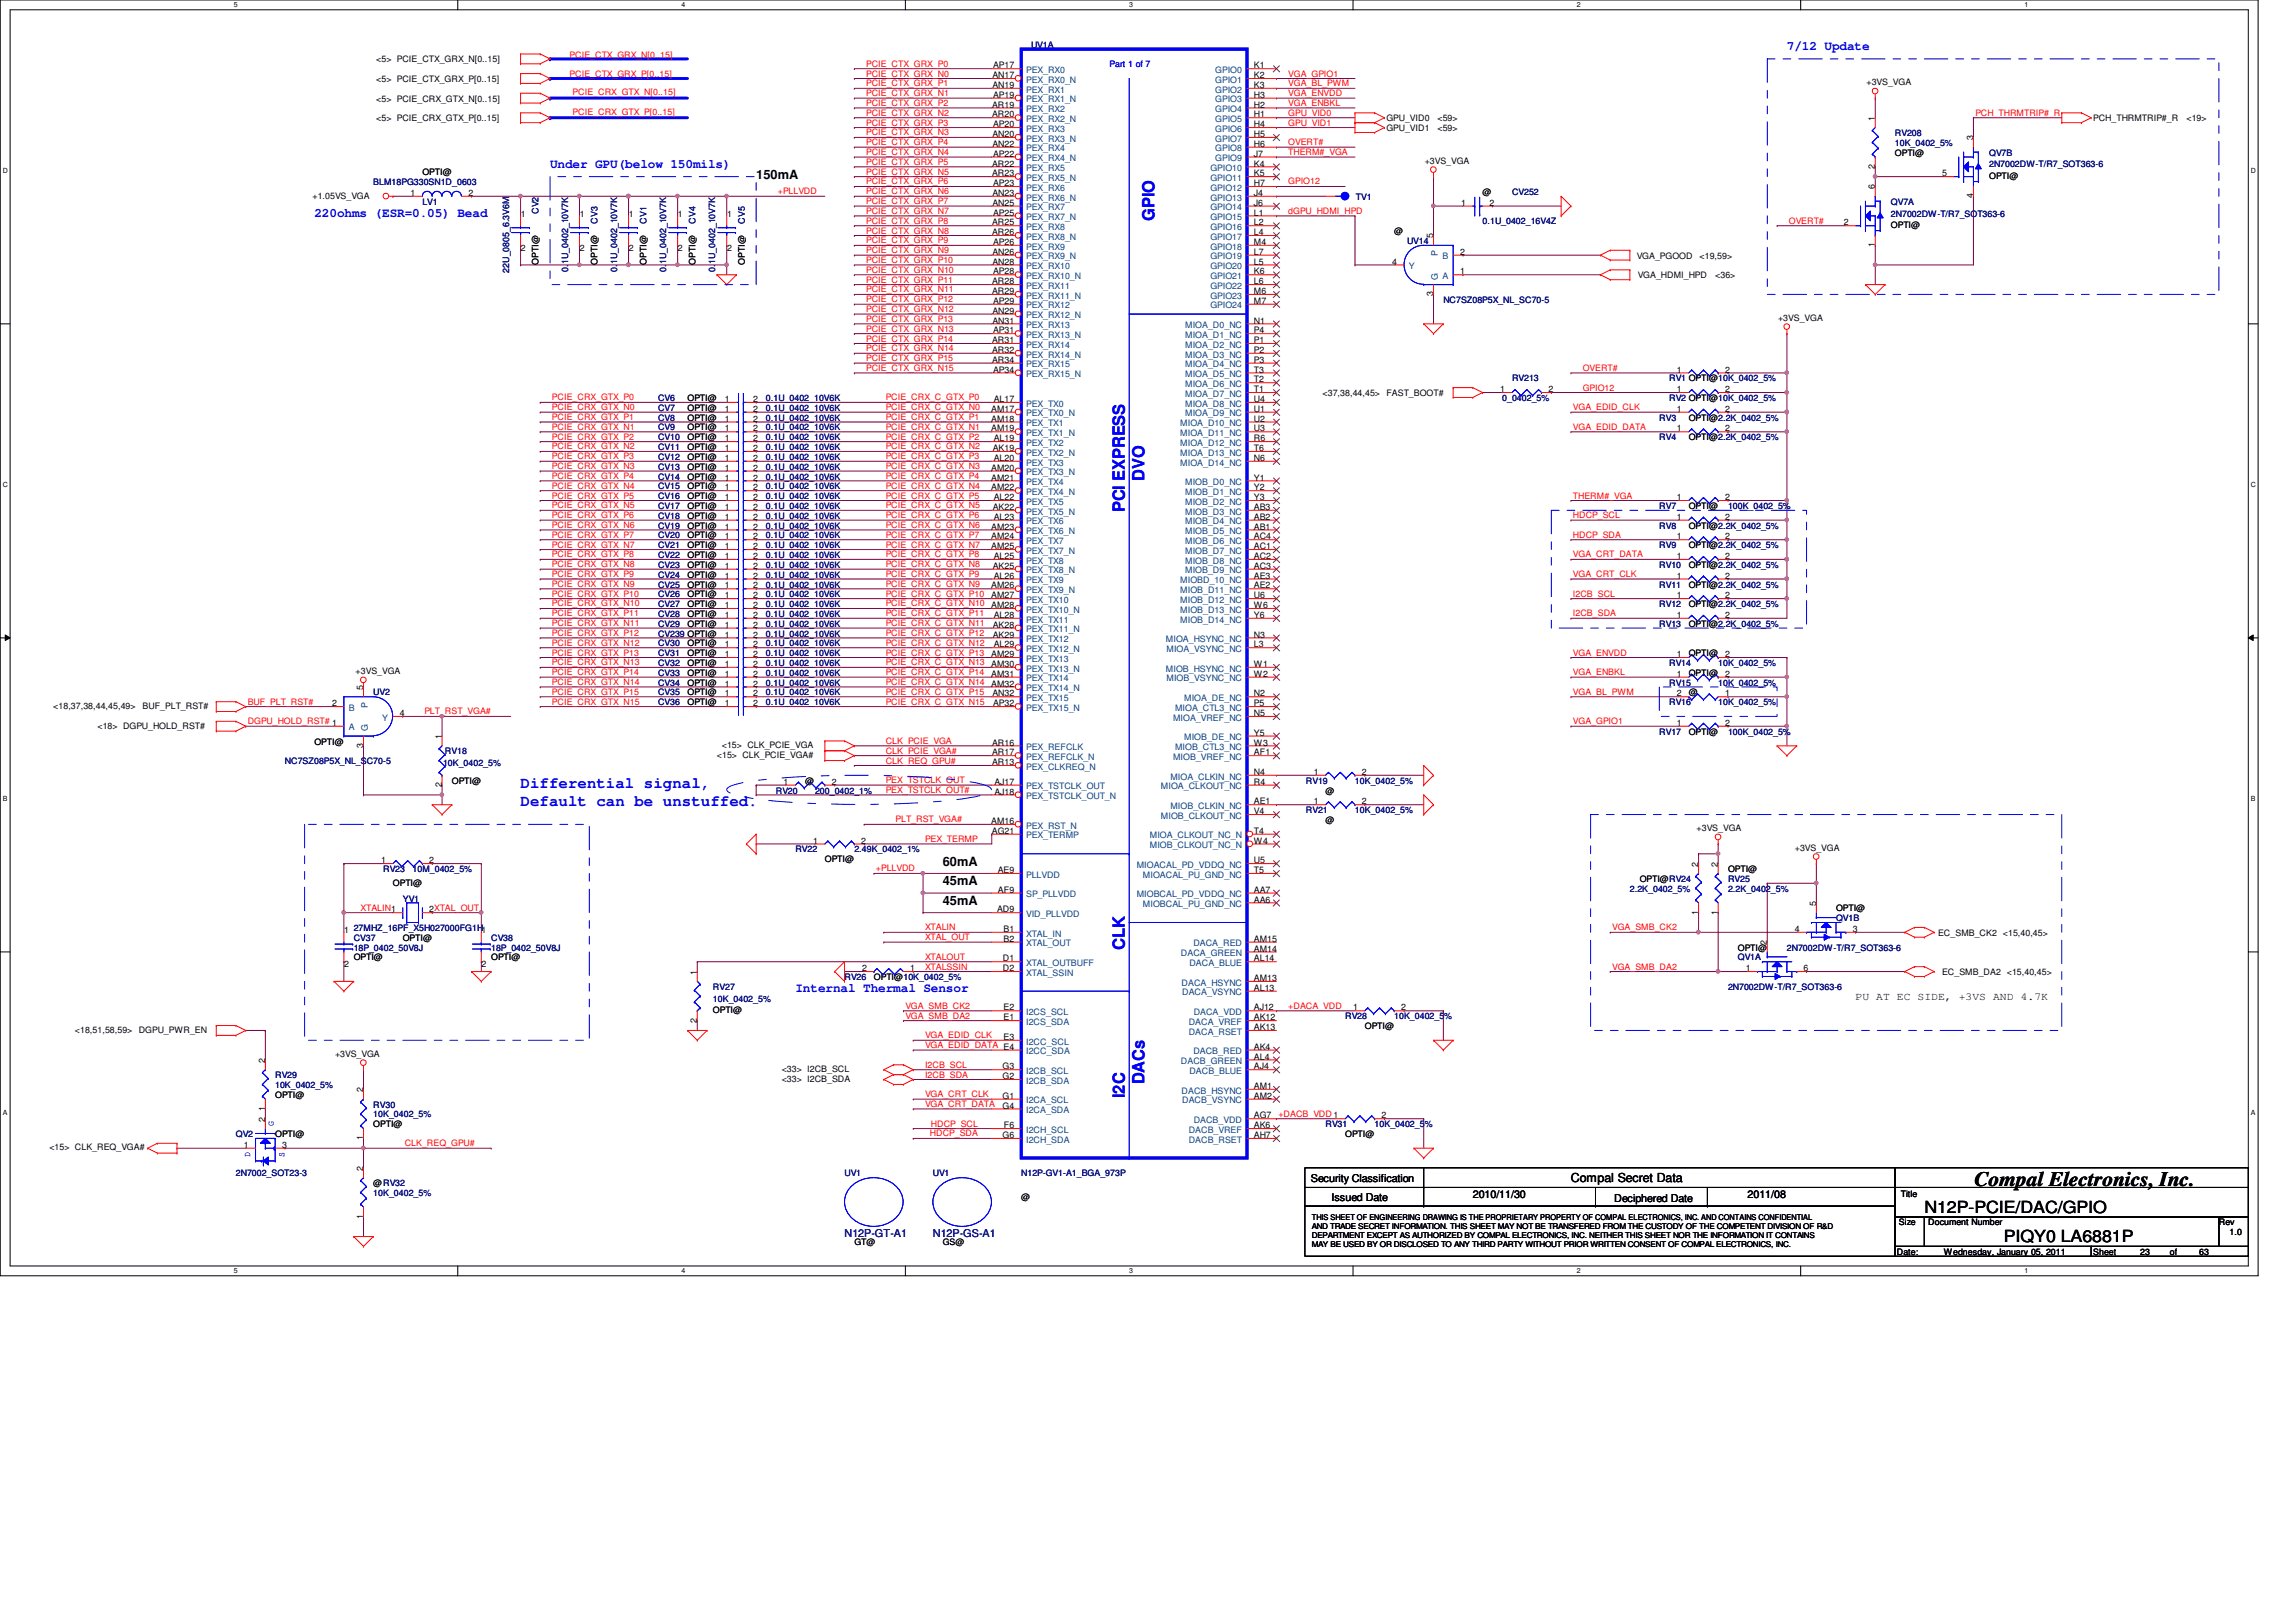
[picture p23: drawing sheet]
<svg xmlns="http://www.w3.org/2000/svg" width="297mm" height="210mm" viewBox="0 0 297 210" stroke-linecap="round" stroke-linejoin="round" font-family="sans-serif">
<defs><g id="words">
<text font-size="2.7" x="255.4" y="153.5">Compal Electronics, Inc.</text>
<g font-size="2.2" fill="#00f">
<text x="149.3" y="28.6" transform="rotate(-90 149.3 28.6)">GPIO</text>
<text x="148.1" y="62.2" transform="rotate(-90 148.1 62.2)">DVO</text>
<text x="145.5" y="66.3" transform="rotate(-90 145.5 66.3)">PCI EXPRESS</text>
<text x="145.5" y="122.9" transform="rotate(-90 145.5 122.9)">CLK</text>
<text x="145.5" y="142.1" transform="rotate(-90 145.5 142.1)">I2C</text>
<text x="148.1" y="140.3" transform="rotate(-90 148.1 140.3)">DACs</text>
</g>
<g font-size="2.2">
<text x="249" y="156.9">N12P-PCIE/DAC/GPIO</text>
<text x="259.2" y="160.7">PIQY0 LA6881P</text>
</g>
<g font-size="2" fill="#00f">
<text x="67.3" y="102">Differential signal,</text>
<text x="67.3" y="104.3">Default can be unstuffed.</text>
</g>
<g font-size="1.7" fill="#00f">
<text x="231.2" y="6.5">7/12 Update</text>
<text x="71.2" y="21.8">Under GPU(below 150mils)</text>
<text x="40.7" y="28.1">220ohms (ESR=0.05) Bead</text>
<text x="102.9" y="128.4">Internal Thermal Sensor</text>
</g>
<g font-size="1.7">
<text x="97.8" y="23.1">150mA</text>
<text x="122" y="112">60mA</text>
<text x="122" y="114.6">45mA</text>
<text x="122" y="117.1">45mA</text>
</g>
<text font-size="1.6" x="203.2" y="153">Compal Secret Data</text>
<g font-size="1.4">
<text x="240.1" y="129.4">PU AT EC SIDE, +3VS AND 4.7K</text>
<text x="169.6" y="153">Security Classification</text>
<text x="172.3" y="155.4">Issued Date</text>
<text x="190.5" y="155">2010/11/30</text>
<text x="208.8" y="155.5">Deciphered Date</text>
<text x="226.1" y="155">2011/08</text>
</g>
<g font-size="1.4" fill="#000080">
<text x="109.3" y="160.1">N12P-GT-A1</text>
<text x="120.7" y="160.1">N12P-GS-A1</text>
</g>
<g font-size="1.1">
<text x="48.7" y="10.6">&lt;5&gt; PCIE_CTX_GRX_P[0..15]</text>
<text x="48.7" y="8.1">&lt;5&gt; PCIE_CTX_GRX_N[0..15]</text>
<text x="128.4" y="10.1">AN17</text>
<text x="128.4" y="11.4">AN19</text>
<text x="128.5" y="8.8">AP17</text>
<text x="162.2" y="8.8">K1</text>
<text x="162.2" y="10.1">K2</text>
<text x="162.2" y="11.4">K3</text>
<text x="241.5" y="11">+3VS_VGA</text>
<text x="48.7" y="13.2">&lt;5&gt; PCIE_CRX_GTX_N[0..15]</text>
<text x="48.7" y="15.7">&lt;5&gt; PCIE_CRX_GTX_P[0..15]</text>
<text x="128.4" y="13.9">AR19</text>
<text x="128.4" y="15.2">AR20</text>
<text x="128.4" y="17.7">AN20</text>
<text x="128.5" y="12.7">AP19</text>
<text x="128.5" y="16.5">AP20</text>
<text x="162.2" y="12.7">H3</text>
<text x="162.2" y="13.9">H2</text>
<text x="162.2" y="15.2">H1</text>
<text x="162.2" y="16.5">H4</text>
<text x="162.2" y="17.7">H5</text>
<text x="179.4" y="15.7">GPU_VID0</text>
<text x="179.4" y="17">GPU_VID1</text>
<text x="186" y="15.7">&lt;59&gt;</text>
<text x="186" y="17">&lt;59&gt;</text>
<text x="242.6" y="15.6" transform="rotate(-90 242.6 15.6)">1</text>
<text x="270.8" y="15.7">PCH_THRMTRIP#_R</text>
<text x="282.9" y="15.7">&lt;19&gt;</text>
<text x="54.6" y="22.7">OPTI@</text>
<text x="128.4" y="21.5">AR22</text>
<text x="128.4" y="22.8">AR23</text>
<text x="128.4" y="19">AN22</text>
<text x="128.5" y="20.3">AP22</text>
<text x="162.2" y="19">H6</text>
<text x="162.2" y="20.3">J7</text>
<text x="162.2" y="21.5">K4</text>
<text x="162.2" y="22.8">K5</text>
<text x="184.3" y="21.2">+3VS_VGA</text>
<text x="242.6" y="21.8" transform="rotate(-90 242.6 21.8)">2</text>
<text x="245.1" y="20.2">OPTI@</text>
<text x="251.2" y="22.8">5</text>
<text x="255.3" y="18.2" transform="rotate(-90 255.3 18.2)">3</text>
<text x="257.3" y="23.2">OPTI@</text>
<text x="40.4" y="25.7">+1.05VS_VGA</text>
<text x="53.1" y="25.4">1</text>
<text x="60.6" y="25.4">2</text>
<text x="67.4" y="28.1">1</text>
<text x="75" y="28.1">1</text>
<text x="81.4" y="28.1">1</text>
<text x="87.7" y="28.1">1</text>
<text x="94.1" y="28.1">1</text>
<text x="128.4" y="29.2">AR25</text>
<text x="128.4" y="25.4">AN23</text>
<text x="128.4" y="26.6">AN25</text>
<text x="128.5" y="24.1">AP23</text>
<text x="128.5" y="27.9">AP25</text>
<text x="162.2" y="24.1">H7</text>
<text x="162.2" y="25.4">J4</text>
<text x="162.2" y="26.6">J6</text>
<text x="162.2" y="27.9">L1</text>
<text x="162.2" y="29.2">L2</text>
<text x="189" y="26.6">1</text>
<text x="191.8" y="25.2">@</text>
<text x="192.7" y="26.6">2</text>
<text x="238.5" y="29.2">2</text>
<text x="242.6" y="24.5" transform="rotate(-90 242.6 24.5)">6</text>
<text x="244.6" y="29.5">OPTI@</text>
<text x="255.3" y="25.7" transform="rotate(-90 255.3 25.7)">4</text>
<text x="67.4" y="32.5">2</text>
<text x="69.7" y="34.3" transform="rotate(-90 69.7 34.3)">OPTI@</text>
<text x="75" y="32.5">2</text>
<text x="77.3" y="34.3" transform="rotate(-90 77.3 34.3)">OPTI@</text>
<text x="81.4" y="32.5">2</text>
<text x="83.6" y="34.3" transform="rotate(-90 83.6 34.3)">OPTI@</text>
<text x="87.7" y="32.5">2</text>
<text x="90" y="34.3" transform="rotate(-90 90 34.3)">OPTI@</text>
<text x="94.1" y="32.5">2</text>
<text x="96.3" y="34.3" transform="rotate(-90 96.3 34.3)">OPTI@</text>
<text x="128.4" y="30.4">AR26</text>
<text x="128.4" y="33">AN26</text>
<text x="128.4" y="34.2">AN28</text>
<text x="128.5" y="31.7">AP26</text>
<text x="128.5" y="35.5">AP28</text>
<text x="162.2" y="30.4">L4</text>
<text x="162.2" y="31.7">M4</text>
<text x="162.2" y="33">L7</text>
<text x="162.2" y="34.2">L5</text>
<text x="162.2" y="35.5">K6</text>
<text x="180.1" y="34.2">4</text>
<text x="180.4" y="30.3">@</text>
<text x="185.4" y="30.9" transform="rotate(-90 185.4 30.9)">5</text>
<text x="188.9" y="33">2</text>
<text x="188.9" y="35.5">1</text>
<text x="211.7" y="33.5">VGA_PGOOD</text>
<text x="219.9" y="33.5">&lt;19,59&gt;</text>
<text x="242.6" y="32" transform="rotate(-90 242.6 32)">1</text>
<text x="128.4" y="36.8">AR28</text>
<text x="128.4" y="38.1">AR29</text>
<text x="128.4" y="40.6">AN29</text>
<text x="128.4" y="41.9">AN31</text>
<text x="128.5" y="39.3">AP29</text>
<text x="162.2" y="41.9">N1</text>
<text x="162.2" y="36.8">L6</text>
<text x="162.2" y="38.1">M6</text>
<text x="162.2" y="39.3">M7</text>
<text x="185.4" y="38.4" transform="rotate(-90 185.4 38.4)">3</text>
<text x="211.9" y="36">VGA_HDMI_HPD</text>
<text x="221.9" y="36">&lt;36&gt;</text>
<text x="230" y="41.5">+3VS_VGA</text>
<text x="128.4" y="44.4">AR31</text>
<text x="128.4" y="45.7">AR32</text>
<text x="128.4" y="46.9">AR34</text>
<text x="128.5" y="43.1">AP31</text>
<text x="162.2" y="43.1">P4</text>
<text x="162.2" y="44.4">P1</text>
<text x="162.2" y="45.7">P2</text>
<text x="162.2" y="46.9">P3</text>
<text x="88.9" y="53.2">OPTI@</text>
<text x="88.9" y="51.9">OPTI@</text>
<text x="93.8" y="53.3">1</text>
<text x="93.8" y="52">1</text>
<text x="97.4" y="53.3">2</text>
<text x="97.4" y="52">2</text>
<text x="128.2" y="53.3">AM17</text>
<text x="128.5" y="48.2">AP34</text>
<text x="128.6" y="52">AL17</text>
<text x="162.2" y="48.2">T3</text>
<text x="162.2" y="49.5">T2</text>
<text x="162.2" y="50.8">T1</text>
<text x="162.2" y="52">U4</text>
<text x="162.2" y="53.3">U1</text>
<text x="171.1" y="51.3">&lt;37,38,44,45&gt;</text>
<text x="179.4" y="51.3">FAST_BOOT#</text>
<text x="194.1" y="50.8">1</text>
<text x="200.3" y="50.8">2</text>
<text x="217" y="53.3">1</text>
<text x="217" y="48.2">1</text>
<text x="217" y="50.8">1</text>
<text x="223.2" y="53.3">2</text>
<text x="223.2" y="48.2">2</text>
<text x="223.2" y="50.8">2</text>
<text x="88.9" y="54.4">OPTI@</text>
<text x="88.9" y="58.3">OPTI@</text>
<text x="88.9" y="57">OPTI@</text>
<text x="88.9" y="55.7">OPTI@</text>
<text x="88.9" y="59.5">OPTI@</text>
<text x="93.8" y="54.6">1</text>
<text x="93.8" y="58.4">1</text>
<text x="93.8" y="57.1">1</text>
<text x="93.8" y="55.8">1</text>
<text x="93.8" y="59.6">1</text>
<text x="97.4" y="54.6">2</text>
<text x="97.4" y="58.4">2</text>
<text x="97.4" y="57.1">2</text>
<text x="97.4" y="55.8">2</text>
<text x="97.4" y="59.6">2</text>
<text x="128.2" y="54.6">AM18</text>
<text x="128.2" y="55.8">AM19</text>
<text x="128.4" y="58.4">AK19</text>
<text x="128.6" y="57.1">AL19</text>
<text x="128.6" y="59.6">AL20</text>
<text x="162.2" y="54.6">U2</text>
<text x="162.2" y="55.8">U3</text>
<text x="162.2" y="57.1">R6</text>
<text x="162.2" y="58.4">T6</text>
<text x="162.2" y="59.6">N6</text>
<text x="217" y="55.8">1</text>
<text x="218.5" y="54.4">OPTI@2.2K_0402_5%</text>
<text x="218.5" y="57">OPTI@2.2K_0402_5%</text>
<text x="223.2" y="55.8">2</text>
<text x="88.9" y="60.8">OPTI@</text>
<text x="88.9" y="65.9">OPTI@</text>
<text x="88.9" y="64.6">OPTI@</text>
<text x="88.9" y="62.1">OPTI@</text>
<text x="88.9" y="63.3">OPTI@</text>
<text x="93.8" y="60.9">1</text>
<text x="93.8" y="66">1</text>
<text x="93.8" y="64.7">1</text>
<text x="93.8" y="62.2">1</text>
<text x="93.8" y="63.5">1</text>
<text x="97.4" y="60.9">2</text>
<text x="97.4" y="66">2</text>
<text x="97.4" y="64.7">2</text>
<text x="97.4" y="62.2">2</text>
<text x="97.4" y="63.5">2</text>
<text x="128.2" y="60.9">AM20</text>
<text x="128.2" y="62.2">AM21</text>
<text x="128.2" y="63.5">AM22</text>
<text x="128.4" y="66">AK22</text>
<text x="128.6" y="64.7">AL22</text>
<text x="162.2" y="62.2">Y1</text>
<text x="162.2" y="63.5">Y2</text>
<text x="162.2" y="64.7">Y3</text>
<text x="162.2" y="66">AB3</text>
<text x="217" y="64.7">1</text>
<text x="218.5" y="65.9">OPTI@</text>
<text x="223.2" y="64.7">2</text>
<text x="88.9" y="68.4">OPTI@</text>
<text x="88.9" y="71">OPTI@</text>
<text x="88.9" y="67.1">OPTI@</text>
<text x="88.9" y="69.7">OPTI@</text>
<text x="93.8" y="68.5">1</text>
<text x="93.8" y="71.1">1</text>
<text x="93.8" y="67.3">1</text>
<text x="93.8" y="69.8">1</text>
<text x="97.4" y="68.5">2</text>
<text x="97.4" y="71.1">2</text>
<text x="97.4" y="67.3">2</text>
<text x="97.4" y="69.8">2</text>
<text x="128.2" y="68.5">AM23</text>
<text x="128.2" y="69.8">AM24</text>
<text x="128.2" y="71.1">AM25</text>
<text x="128.6" y="67.3">AL23</text>
<text x="162.2" y="67.3">AB2</text>
<text x="162.2" y="68.5">AB1</text>
<text x="162.2" y="69.8">AC4</text>
<text x="162.2" y="71.1">AC1</text>
<text x="217" y="69.8">1</text>
<text x="217" y="67.3">1</text>
<text x="218.5" y="71">OPTI@2.2K_0402_5%</text>
<text x="218.5" y="68.4">OPTI@2.2K_0402_5%</text>
<text x="223.2" y="69.8">2</text>
<text x="223.2" y="67.3">2</text>
<text x="88.9" y="77.3">OPTI@</text>
<text x="88.9" y="74.8">OPTI@</text>
<text x="88.9" y="73.5">OPTI@</text>
<text x="88.9" y="76">OPTI@</text>
<text x="88.9" y="72.2">OPTI@</text>
<text x="93.8" y="77.4">1</text>
<text x="93.8" y="74.9">1</text>
<text x="93.8" y="73.6">1</text>
<text x="93.8" y="76.2">1</text>
<text x="93.8" y="72.3">1</text>
<text x="97.4" y="77.4">2</text>
<text x="97.4" y="74.9">2</text>
<text x="97.4" y="73.6">2</text>
<text x="97.4" y="76.2">2</text>
<text x="97.4" y="72.3">2</text>
<text x="128.2" y="76.2">AM26</text>
<text x="128.2" y="77.4">AM27</text>
<text x="128.4" y="73.6">AK25</text>
<text x="128.6" y="72.3">AL25</text>
<text x="128.6" y="74.9">AL26</text>
<text x="162.2" y="72.3">AC2</text>
<text x="162.2" y="73.6">AC3</text>
<text x="162.2" y="74.9">AE3</text>
<text x="162.2" y="76.2">AE2</text>
<text x="162.2" y="77.4">U6</text>
<text x="217" y="74.9">1</text>
<text x="217" y="77.4">1</text>
<text x="217" y="72.3">1</text>
<text x="218.5" y="76">OPTI@2.2K_0402_5%</text>
<text x="218.5" y="73.5">OPTI@2.2K_0402_5%</text>
<text x="223.2" y="74.9">2</text>
<text x="223.2" y="77.4">2</text>
<text x="223.2" y="72.3">2</text>
<text x="88.9" y="81.1">OPTI@</text>
<text x="88.9" y="79.8">OPTI@</text>
<text x="88.9" y="83.7">OPTI@</text>
<text x="88.9" y="78.6">OPTI@</text>
<text x="93.8" y="82.5">1</text>
<text x="93.8" y="81.2">1</text>
<text x="93.8" y="80">1</text>
<text x="93.8" y="83.8">1</text>
<text x="93.8" y="78.7">1</text>
<text x="97.4" y="82.5">2</text>
<text x="97.4" y="81.2">2</text>
<text x="97.4" y="80">2</text>
<text x="97.4" y="83.8">2</text>
<text x="97.4" y="78.7">2</text>
<text x="128.2" y="78.7">AM28</text>
<text x="128.4" y="81.2">AK28</text>
<text x="128.4" y="82.5">AK29</text>
<text x="128.6" y="80">AL28</text>
<text x="128.6" y="83.8">AL29</text>
<text x="162.2" y="82.5">N3</text>
<text x="162.2" y="83.8">L3</text>
<text x="162.2" y="80">Y6</text>
<text x="162.2" y="78.7">W6</text>
<text x="217" y="80">1</text>
<text x="218.5" y="81.1">OPTI@2.2K_0402_5%</text>
<text x="218.5" y="78.6">OPTI@2.2K_0402_5%</text>
<text x="223.2" y="80">2</text>
<text x="46" y="87.2">+3VS_VGA</text>
<text x="47" y="89.3" transform="rotate(-90 47 89.3)">5</text>
<text x="88.9" y="84.9">OPTI@</text>
<text x="88.9" y="88.7">OPTI@</text>
<text x="88.9" y="86.2">OPTI@</text>
<text x="88.9" y="87.5">OPTI@</text>
<text x="93.8" y="85">1</text>
<text x="93.8" y="88.9">1</text>
<text x="93.8" y="86.3">1</text>
<text x="93.8" y="87.6">1</text>
<text x="97.4" y="85">2</text>
<text x="97.4" y="88.9">2</text>
<text x="97.4" y="86.3">2</text>
<text x="97.4" y="87.6">2</text>
<text x="128.2" y="85">AM29</text>
<text x="128.2" y="86.3">AM30</text>
<text x="128.2" y="87.6">AM31</text>
<text x="128.2" y="88.9">AM32</text>
<text x="162.2" y="86.3">W1</text>
<text x="162.2" y="87.6">W2</text>
<text x="217" y="85">1</text>
<text x="217" y="87.6">1</text>
<text x="218.5" y="84.9">OPTI@</text>
<text x="218.5" y="87.5">OPTI@</text>
<text x="223.2" y="85">2</text>
<text x="223.2" y="87.6">2</text>
<text x="6.9" y="91.8">&lt;18,37,38,44,45,49&gt;</text>
<text x="12.6" y="94.3">&lt;18&gt; DGPU_HOLD_RST#</text>
<text x="18.5" y="91.8">BUF_PLT_RST#</text>
<text x="43" y="91.4">2</text>
<text x="51.7" y="92.7">4</text>
<text x="57.1" y="95.6" transform="rotate(-90 57.1 95.6)">1</text>
<text x="88.9" y="90">OPTI@</text>
<text x="88.9" y="91.3">OPTI@</text>
<text x="93.8" y="90.1">1</text>
<text x="93.8" y="91.4">1</text>
<text x="97.4" y="90.1">2</text>
<text x="97.4" y="91.4">2</text>
<text x="128.4" y="90.1">AN32</text>
<text x="128.5" y="91.4">AP32</text>
<text x="162.2" y="95.2">Y5</text>
<text x="162.2" y="90.1">N2</text>
<text x="162.2" y="91.4">P5</text>
<text x="162.2" y="92.7">N5</text>
<text x="217" y="90.1">2</text>
<text x="217" y="93.9">1</text>
<text x="218.5" y="90">@</text>
<text x="218.5" y="95.1">OPTI@</text>
<text x="223.2" y="90.1">1</text>
<text x="223.2" y="93.9">2</text>
<text x="40.7" y="96.4">OPTI@</text>
<text x="47" y="96.8" transform="rotate(-90 47 96.8)">3</text>
<text x="57.1" y="101.9" transform="rotate(-90 57.1 101.9)">2</text>
<text x="58.5" y="101.4">OPTI@</text>
<text x="92.7" y="98.1">&lt;15&gt; CLK_PCIE_VGA#</text>
<text x="93.4" y="96.9">&lt;15&gt; CLK_PCIE_VGA</text>
<text x="101.4" y="101.6">1</text>
<text x="104.2" y="101.4">@</text>
<text x="107.6" y="101.6">2</text>
<text x="128.4" y="96.5">AR16</text>
<text x="128.4" y="97.7">AR17</text>
<text x="128.4" y="99">AR13</text>
<text x="128.6" y="101.6">AJ17</text>
<text x="162.2" y="101.6">R4</text>
<text x="162.2" y="96.5">W3</text>
<text x="162.2" y="97.7">AF1</text>
<text x="162.2" y="100.3">N4</text>
<text x="170" y="100.3">1</text>
<text x="176.2" y="100.3">2</text>
<text x="128.2" y="106.6">AM16</text>
<text x="128.3" y="107.9">AG21</text>
<text x="128.6" y="102.8">AJ18</text>
<text x="162.2" y="107.9">T4</text>
<text x="162.2" y="104.1">AE1</text>
<text x="162.2" y="105.4">V4</text>
<text x="170" y="104.1">1</text>
<text x="171.5" y="106.5">@</text>
<text x="171.5" y="102.7">@</text>
<text x="176.2" y="104.1">2</text>
<text x="219.5" y="107.5">+3VS_VGA</text>
<text x="49.3" y="111.7">1</text>
<text x="55.5" y="111.7">2</text>
<text x="105.2" y="109.2">1</text>
<text x="106.7" y="111.6">OPTI@</text>
<text x="111.4" y="109.2">2</text>
<text x="129.1" y="113">AE9</text>
<text x="162.2" y="109.2">W4</text>
<text x="162.2" y="111.7">U5</text>
<text x="162.2" y="113">T5</text>
<text x="219.7" y="112.1" transform="rotate(-90 219.7 112.1)">2</text>
<text x="222.2" y="112.1" transform="rotate(-90 222.2 112.1)">2</text>
<text x="223.6" y="112.9">OPTI@</text>
<text x="232.2" y="110.1">+3VS_VGA</text>
<text x="50.8" y="114.6">OPTI@</text>
<text x="55.5" y="118.1">2XTAL_OUT</text>
<text x="129" y="118.1">AD9</text>
<text x="129.1" y="115.5">AF9</text>
<text x="162.2" y="115.5">AA7</text>
<text x="162.2" y="116.8">AA6</text>
<text x="212.1" y="114.1">OPTI@RV24</text>
<text x="219.7" y="118.4" transform="rotate(-90 219.7 118.4)">1</text>
<text x="222.2" y="118.4" transform="rotate(-90 222.2 118.4)">1</text>
<text x="234.9" y="117.2" transform="rotate(-90 234.9 117.2)">5</text>
<text x="237.5" y="117.9">OPTI@</text>
<text x="44.5" y="120.8">1</text>
<text x="44.5" y="125.2">2</text>
<text x="45.8" y="124.3">OPTI@</text>
<text x="52.1" y="121.8">OPTI@</text>
<text x="62.3" y="120.8">1</text>
<text x="62.3" y="125.2">2</text>
<text x="63.5" y="124.3">OPTI@</text>
<text x="111.5" y="125.7">2</text>
<text x="117.8" y="125.7">1</text>
<text x="129.7" y="124.4">D1</text>
<text x="129.7" y="125.7">D2</text>
<text x="129.8" y="120.6">B1</text>
<text x="129.8" y="121.9">B2</text>
<text x="162.2" y="121.9">AM15</text>
<text x="162.2" y="124.4">AL14</text>
<text x="162.2" y="123.1">AM14</text>
<text x="224.8" y="123">OPTI@</text>
<text x="225.8" y="125.7">1</text>
<text x="228.6" y="122.3" transform="rotate(-90 228.6 122.3)">2</text>
<text x="232.2" y="120.6">4</text>
<text x="233.3" y="125.7">6</text>
<text x="239.7" y="120.6">3</text>
<text x="250.7" y="121.1">EC_SMB_CK2 &lt;15,40,45&gt;</text>
<text x="90.2" y="126.1" transform="rotate(-90 90.2 126.1)">1</text>
<text x="92.2" y="131.1">OPTI@</text>
<text x="113.1" y="126.8">OPTI@10K_0402_5%</text>
<text x="129.8" y="130.8">E2</text>
<text x="162.2" y="127">AM13</text>
<text x="162.2" y="128.2">AL13</text>
<text x="162.2" y="130.8">AJ12</text>
<text x="175" y="130.8">1</text>
<text x="181.3" y="130.8">2</text>
<text x="251.2" y="126.2">EC_SMB_DA2 &lt;15,40,45&gt;</text>
<text x="9.7" y="133.7">&lt;18,51,58,59&gt;</text>
<text x="17.9" y="133.7">DGPU_PWR_EN</text>
<text x="34.3" y="137.5" transform="rotate(-90 34.3 137.5)">2</text>
<text x="43.3" y="136.7">+3VS_VGA</text>
<text x="90.2" y="132.3" transform="rotate(-90 90.2 132.3)">2</text>
<text x="129.8" y="132">E1</text>
<text x="129.8" y="134.6">E3</text>
<text x="162.2" y="133.3">AK13</text>
<text x="162.2" y="132">AK12</text>
<text x="162.2" y="135.8">AK4</text>
<text x="162.2" y="137.1">AL4</text>
<text x="176.6" y="133.2">OPTI@</text>
<text x="34.3" y="143.8" transform="rotate(-90 34.3 143.8)">1</text>
<text x="35.6" y="142.1">OPTI@</text>
<text x="47" y="141.4" transform="rotate(-90 47 141.4)">2</text>
<text x="101.1" y="138.8">&lt;33&gt; I2CB_SCL</text>
<text x="101.1" y="140">&lt;33&gt; I2CB_SDA</text>
<text x="129.7" y="142.2">G1</text>
<text x="129.7" y="143.5">G4</text>
<text x="129.7" y="138.4">G3</text>
<text x="129.7" y="139.7">G2</text>
<text x="162.2" y="138.4">AJ4</text>
<text x="162.2" y="140.9">AM1</text>
<text x="162.2" y="142.2">AM2</text>
<text x="6.4" y="148.8">&lt;15&gt; CLK_REQ_VGA#</text>
<text x="31.5" y="148.5">1</text>
<text x="34.3" y="145.2" transform="rotate(-90 34.3 145.2)">2</text>
<text x="35.6" y="147.2">OPTI@</text>
<text x="36.5" y="148.5">3</text>
<text x="47" y="147.6" transform="rotate(-90 47 147.6)">1</text>
<text x="48.3" y="145.9">OPTI@</text>
<text x="129.7" y="147.3">G6</text>
<text x="129.9" y="146">F6</text>
<text x="162.2" y="146">AK6</text>
<text x="162.2" y="147.3">AH7</text>
<text x="162.2" y="144.7">AG7</text>
<text x="174" y="147.2">OPTI@</text>
<text x="178.7" y="144.7">2</text>
<text x="47" y="151.5" transform="rotate(-90 47 151.5)">2</text>
<text x="48.3" y="153.5">@RV32</text>
<text x="132.1" y="155.3">@</text>
<text x="245.9" y="154.9">Title</text>
<text x="47" y="157.7" transform="rotate(-90 47 157.7)">1</text>
<text x="110.5" y="161.1">GT@</text>
<text x="122" y="161.1">GS@</text>
<text x="245.7" y="158.6">Size</text>
<text x="249.5" y="158.6">Document Number</text>
<text x="287.1" y="158.6">Rev</text>
<text x="288.5" y="159.9">1.0</text>
<text x="245.4" y="162.4">Date:</text>
<text x="251.5" y="162.4">Wednesday, January 05, 2011</text>
<text x="270.8" y="162.4">Sheet</text>
<text x="276.9" y="162.4">23</text>
<text x="280.7" y="162.4">of</text>
<text x="284.5" y="162.4">63</text>
</g>
<g font-size="1.1" fill="#f00">
<text x="73.7" y="10">PCIE_CTX_GRX_P[0..15]</text>
<text x="73.7" y="7.5">PCIE_CTX_GRX_N[0..15]</text>
<text x="112.1" y="11.2">PCIE_CTX_GRX_P1</text>
<text x="112.1" y="8.6">PCIE_CTX_GRX_P0</text>
<text x="112.1" y="9.9">PCIE_CTX_GRX_N0</text>
<text x="166.7" y="11.2">VGA_BL_PWM</text>
<text x="166.7" y="9.9">VGA_GPIO1</text>
<text x="74.1" y="12.3">PCIE_CRX_GTX_N[0..15]</text>
<text x="74.1" y="14.9">PCIE_CRX_GTX_P[0..15]</text>
<text x="112.1" y="13.7">PCIE_CTX_GRX_P2</text>
<text x="112.1" y="15">PCIE_CTX_GRX_N2</text>
<text x="112.1" y="17.5">PCIE_CTX_GRX_N3</text>
<text x="112.1" y="16.3">PCIE_CTX_GRX_P3</text>
<text x="112.1" y="12.4">PCIE_CTX_GRX_N1</text>
<text x="166.7" y="13.7">VGA_ENBKL</text>
<text x="166.7" y="12.4">VGA_ENVDD</text>
<text x="166.7" y="15">GPU_VID0</text>
<text x="166.7" y="16.3">GPU_VID1</text>
<text x="255.6" y="15">PCH_THRMTRIP#_R</text>
<text x="112.1" y="20.1">PCIE_CTX_GRX_N4</text>
<text x="112.1" y="18.8">PCIE_CTX_GRX_P4</text>
<text x="112.1" y="21.3">PCIE_CTX_GRX_P5</text>
<text x="112.1" y="22.6">PCIE_CTX_GRX_N5</text>
<text x="112.1" y="23.9">PCIE_CTX_GRX_P6</text>
<text x="166.7" y="20.1">THERM#_VGA</text>
<text x="166.7" y="23.9">GPIO12</text>
<text x="166.7" y="18.8">OVERT#</text>
<text x="100.6" y="25.1">+PLLVDD</text>
<text x="112.1" y="25.1">PCIE_CTX_GRX_N6</text>
<text x="112.1" y="26.4">PCIE_CTX_GRX_P7</text>
<text x="112.1" y="27.7">PCIE_CTX_GRX_N7</text>
<text x="112.1" y="29">PCIE_CTX_GRX_P8</text>
<text x="166.7" y="27.7">dGPU_HDMI_HPD</text>
<text x="231.4" y="29">OVERT#</text>
<text x="112.1" y="30.2">PCIE_CTX_GRX_N8</text>
<text x="112.1" y="31.5">PCIE_CTX_GRX_P9</text>
<text x="112.1" y="32.8">PCIE_CTX_GRX_N9</text>
<text x="112.1" y="35.3">PCIE_CTX_GRX_N10</text>
<text x="112.1" y="34">PCIE_CTX_GRX_P10</text>
<text x="112.1" y="37.8">PCIE_CTX_GRX_N11</text>
<text x="112.1" y="36.6">PCIE_CTX_GRX_P11</text>
<text x="112.1" y="40.4">PCIE_CTX_GRX_N12</text>
<text x="112.1" y="41.7">PCIE_CTX_GRX_P13</text>
<text x="112.1" y="39.1">PCIE_CTX_GRX_P12</text>
<text x="112.1" y="42.9">PCIE_CTX_GRX_N13</text>
<text x="112.1" y="44.2">PCIE_CTX_GRX_P14</text>
<text x="112.1" y="45.5">PCIE_CTX_GRX_N14</text>
<text x="112.1" y="46.7">PCIE_CTX_GRX_P15</text>
<text x="71.4" y="51.8">PCIE_CRX_GTX_P0</text>
<text x="71.4" y="53.1">PCIE_CRX_GTX_N0</text>
<text x="112.1" y="48">PCIE_CTX_GRX_N15</text>
<text x="114.6" y="53.1">PCIE_CRX_C_GTX_N0</text>
<text x="114.6" y="51.8">PCIE_CRX_C_GTX_P0</text>
<text x="203.5" y="53.1">VGA_EDID_CLK</text>
<text x="204.8" y="48">OVERT#</text>
<text x="204.8" y="50.5">GPIO12</text>
<text x="71.4" y="58.2">PCIE_CRX_GTX_N2</text>
<text x="71.4" y="55.6">PCIE_CRX_GTX_N1</text>
<text x="71.4" y="54.4">PCIE_CRX_GTX_P1</text>
<text x="71.4" y="56.9">PCIE_CRX_GTX_P2</text>
<text x="71.4" y="59.4">PCIE_CRX_GTX_P3</text>
<text x="114.6" y="55.6">PCIE_CRX_C_GTX_N1</text>
<text x="114.6" y="54.4">PCIE_CRX_C_GTX_P1</text>
<text x="114.6" y="56.9">PCIE_CRX_C_GTX_P2</text>
<text x="114.6" y="59.4">PCIE_CRX_C_GTX_P3</text>
<text x="114.6" y="58.2">PCIE_CRX_C_GTX_N2</text>
<text x="203.5" y="55.6">VGA_EDID_DATA</text>
<text x="71.4" y="62">PCIE_CRX_GTX_P4</text>
<text x="71.4" y="63.2">PCIE_CRX_GTX_N4</text>
<text x="71.4" y="64.5">PCIE_CRX_GTX_P5</text>
<text x="71.4" y="65.8">PCIE_CRX_GTX_N5</text>
<text x="71.4" y="60.7">PCIE_CRX_GTX_N3</text>
<text x="114.6" y="60.7">PCIE_CRX_C_GTX_N3</text>
<text x="114.6" y="63.2">PCIE_CRX_C_GTX_N4</text>
<text x="114.6" y="64.5">PCIE_CRX_C_GTX_P5</text>
<text x="114.6" y="62">PCIE_CRX_C_GTX_P4</text>
<text x="114.6" y="65.8">PCIE_CRX_C_GTX_N5</text>
<text x="203.5" y="64.5">THERM#_VGA</text>
<text x="71.4" y="68.3">PCIE_CRX_GTX_N6</text>
<text x="71.4" y="67.1">PCIE_CRX_GTX_P6</text>
<text x="71.4" y="69.6">PCIE_CRX_GTX_P7</text>
<text x="71.4" y="70.9">PCIE_CRX_GTX_N7</text>
<text x="114.6" y="68.3">PCIE_CRX_C_GTX_N6</text>
<text x="114.6" y="67.1">PCIE_CRX_C_GTX_P6</text>
<text x="114.6" y="70.9">PCIE_CRX_C_GTX_N7</text>
<text x="114.6" y="69.6">PCIE_CRX_C_GTX_P7</text>
<text x="203.5" y="67.1">HDCP_SCL</text>
<text x="203.5" y="69.6">HDCP_SDA</text>
<text x="71.4" y="74.7">PCIE_CRX_GTX_P9</text>
<text x="71.4" y="75.9">PCIE_CRX_GTX_N9</text>
<text x="71.4" y="72.1">PCIE_CRX_GTX_P8</text>
<text x="71.4" y="73.4">PCIE_CRX_GTX_N8</text>
<text x="71.4" y="77.2">PCIE_CRX_GTX_P10</text>
<text x="114.6" y="72.1">PCIE_CRX_C_GTX_P8</text>
<text x="114.6" y="73.4">PCIE_CRX_C_GTX_N8</text>
<text x="114.6" y="74.7">PCIE_CRX_C_GTX_P9</text>
<text x="114.6" y="75.9">PCIE_CRX_C_GTX_N9</text>
<text x="114.6" y="77.2">PCIE_CRX_C_GTX_P10</text>
<text x="203.5" y="72.1">VGA_CRT_DATA</text>
<text x="203.5" y="74.7">VGA_CRT_CLK</text>
<text x="203.5" y="77.2">I2CB_SCL</text>
<text x="71.4" y="83.6">PCIE_CRX_GTX_N12</text>
<text x="71.4" y="82.3">PCIE_CRX_GTX_P12</text>
<text x="71.4" y="79.8">PCIE_CRX_GTX_P11</text>
<text x="71.4" y="81">PCIE_CRX_GTX_N11</text>
<text x="71.4" y="78.5">PCIE_CRX_GTX_N10</text>
<text x="114.6" y="83.6">PCIE_CRX_C_GTX_N12</text>
<text x="114.6" y="78.5">PCIE_CRX_C_GTX_N10</text>
<text x="114.6" y="79.8">PCIE_CRX_C_GTX_P11</text>
<text x="114.6" y="81">PCIE_CRX_C_GTX_N11</text>
<text x="114.6" y="82.3">PCIE_CRX_C_GTX_P12</text>
<text x="203.5" y="79.8">I2CB_SDA</text>
<text x="71.4" y="84.8">PCIE_CRX_GTX_P13</text>
<text x="71.4" y="86.1">PCIE_CRX_GTX_N13</text>
<text x="71.4" y="89.9">PCIE_CRX_GTX_P15</text>
<text x="71.4" y="88.6">PCIE_CRX_GTX_N14</text>
<text x="71.4" y="87.4">PCIE_CRX_GTX_P14</text>
<text x="114.6" y="87.4">PCIE_CRX_C_GTX_P14</text>
<text x="114.6" y="89.9">PCIE_CRX_C_GTX_P15</text>
<text x="114.6" y="88.6">PCIE_CRX_C_GTX_N14</text>
<text x="114.6" y="84.8">PCIE_CRX_C_GTX_P13</text>
<text x="114.6" y="86.1">PCIE_CRX_C_GTX_N13</text>
<text x="203.5" y="84.8">VGA_ENVDD</text>
<text x="203.5" y="87.4">VGA_ENBKL</text>
<text x="203.5" y="89.9">VGA_BL_PWM</text>
<text x="32" y="91.2">BUF_PLT_RST#</text>
<text x="32" y="93.7">DGPU_HOLD_RST# 1</text>
<text x="54.9" y="92.5">PLT_RST_VGA#</text>
<text x="71.4" y="91.2">PCIE_CRX_GTX_N15</text>
<text x="114.6" y="91.2">PCIE_CRX_C_GTX_N15</text>
<text x="203.5" y="93.7">VGA_GPIO1</text>
<text x="114.6" y="96.3">CLK_PCIE_VGA</text>
<text x="114.6" y="97.5">CLK_PCIE_VGA#</text>
<text x="114.6" y="98.8">CLK_REQ_GPU#</text>
<text x="114.6" y="101.3">PEX_TSTCLK_OUT</text>
<text x="114.6" y="102.6">PEX_TSTCLK_OUT#</text>
<text x="115.9" y="106.4">PLT_RST_VGA#</text>
<text x="113.3" y="112.8">+PLLVDD</text>
<text x="119.7" y="109">PEX_TERMP</text>
<text x="46.6" y="117.9">XTALIN1</text>
<text x="119.7" y="120.4">XTALIN</text>
<text x="119.7" y="125.5">XTALSSIN</text>
<text x="119.7" y="124.2">XTALOUT</text>
<text x="119.7" y="121.7">XTAL_OUT</text>
<text x="208.6" y="125.5">VGA_SMB_DA2</text>
<text x="208.6" y="120.4">VGA_SMB_CK2</text>
<text x="117.1" y="131.8">VGA_SMB_DA2</text>
<text x="117.1" y="130.6">VGA_SMB_CK2</text>
<text x="166.7" y="130.6">+DACA_VDD</text>
<text x="119.7" y="135.6">VGA_EDID_DATA E4</text>
<text x="119.7" y="134.4">VGA_EDID_CLK</text>
<text x="119.7" y="143.3">VGA_CRT_DATA</text>
<text x="119.7" y="142">VGA_CRT_CLK</text>
<text x="119.7" y="138.2">I2CB_SCL</text>
<text x="119.7" y="139.4">I2CB_SDA</text>
<text x="52.4" y="148.3">CLK_REQ_GPU#</text>
<text x="120.3" y="147.1">HDCP_SDA</text>
<text x="120.4" y="145.8">HDCP_SCL</text>
<text x="165.4" y="144.5">+DACB_VDD1</text>
</g>
<g font-size="1.1" fill="#004080">
<text x="132.8" y="9.4">PEX_RX0</text>
<text x="132.8" y="10.7">PEX_RX0_N</text>
<text x="132.8" y="12">PEX_RX1</text>
<text x="157.2" y="9.4">GPIO0</text>
<text x="157.2" y="10.7">GPIO1</text>
<text x="157.2" y="12">GPIO2</text>
<text x="132.8" y="13.3">PEX_RX1_N</text>
<text x="132.8" y="14.5">PEX_RX2</text>
<text x="132.8" y="15.8">PEX_RX2_N</text>
<text x="132.8" y="17.1">PEX_RX3</text>
<text x="157.2" y="13.3">GPIO3</text>
<text x="157.2" y="14.5">GPIO4</text>
<text x="157.2" y="15.8">GPIO5</text>
<text x="157.2" y="17.1">GPIO6</text>
<text x="132.8" y="18.3">PEX_RX3_N</text>
<text x="132.8" y="19.6">PEX_RX4</text>
<text x="132.8" y="20.9">PEX_RX4_N</text>
<text x="132.8" y="22.1">PEX_RX5</text>
<text x="132.8" y="23.4">PEX_RX5_N</text>
<text x="156.6" y="22.1">GPIO10</text>
<text x="156.6" y="23.4">GPIO11</text>
<text x="157.2" y="18.3">GPIO7</text>
<text x="157.2" y="19.6">GPIO8</text>
<text x="157.2" y="20.9">GPIO9</text>
<text x="132.8" y="24.7">PEX_RX6</text>
<text x="132.8" y="26">PEX_RX6_N</text>
<text x="132.8" y="27.2">PEX_RX7</text>
<text x="132.8" y="28.5">PEX_RX7_N</text>
<text x="132.8" y="29.8">PEX_RX8</text>
<text x="156.6" y="24.7">GPIO12</text>
<text x="156.6" y="26">GPIO13</text>
<text x="156.6" y="27.2">GPIO14</text>
<text x="156.6" y="28.5">GPIO15</text>
<text x="156.6" y="29.8">GPIO16</text>
<text x="132.8" y="31">PEX_RX8_N</text>
<text x="132.8" y="32.3">PEX_RX9</text>
<text x="132.8" y="33.6">PEX_RX9_N</text>
<text x="132.8" y="34.8">PEX_RX10</text>
<text x="156.6" y="31">GPIO17</text>
<text x="156.6" y="32.3">GPIO18</text>
<text x="156.6" y="33.6">GPIO19</text>
<text x="156.6" y="34.8">GPIO20</text>
<text x="182.3" y="34.8">Y</text>
<text x="186" y="33.1" transform="rotate(-90 186 33.1)">P</text>
<text x="186.6" y="33.6">B</text>
<text x="132.8" y="36.1">PEX_RX10_N</text>
<text x="132.8" y="37.4">PEX_RX11</text>
<text x="132.8" y="38.7">PEX_RX11_N</text>
<text x="132.8" y="39.9">PEX_RX12</text>
<text x="132.8" y="41.2">PEX_RX12_N</text>
<text x="156.6" y="36.1">GPIO21</text>
<text x="156.6" y="37.4">GPIO22</text>
<text x="156.6" y="38.7">GPIO23</text>
<text x="156.6" y="39.9">GPIO24</text>
<text x="186" y="36.2" transform="rotate(-90 186 36.2)">G</text>
<text x="186.6" y="36.1">A</text>
<text x="132.8" y="42.5">PEX_RX13</text>
<text x="132.8" y="43.7">PEX_RX13_N</text>
<text x="132.8" y="45">PEX_RX14</text>
<text x="132.8" y="46.3">PEX_RX14_N</text>
<text x="132.8" y="47.5">PEX_RX15</text>
<text x="153.3" y="42.5">MIOA_D0_NC</text>
<text x="153.3" y="43.7">MIOA_D1_NC</text>
<text x="153.3" y="45">MIOA_D2_NC</text>
<text x="153.3" y="46.3">MIOA_D3_NC</text>
<text x="153.3" y="47.5">MIOA_D4_NC</text>
<text x="132.8" y="48.8">PEX_RX15_N</text>
<text x="132.8" y="52.6">PEX_TX0</text>
<text x="132.8" y="53.9">PEX_TX0_N</text>
<text x="153.3" y="48.8">MIOA_D5_NC</text>
<text x="153.3" y="50.1">MIOA_D6_NC</text>
<text x="153.3" y="51.4">MIOA_D7_NC</text>
<text x="153.3" y="52.6">MIOA_D8_NC</text>
<text x="153.3" y="53.9">MIOA_D9_NC</text>
<text x="132.8" y="55.2">PEX_TX1</text>
<text x="132.8" y="56.4">PEX_TX1_N</text>
<text x="132.8" y="57.7">PEX_TX2</text>
<text x="132.8" y="59">PEX_TX2_N</text>
<text x="152.7" y="55.2">MIOA_D10_NC</text>
<text x="152.7" y="56.4">MIOA_D11_NC</text>
<text x="152.7" y="57.7">MIOA_D12_NC</text>
<text x="152.7" y="59">MIOA_D13_NC</text>
<text x="132.8" y="60.2">PEX_TX3</text>
<text x="132.8" y="61.5">PEX_TX3_N</text>
<text x="132.8" y="62.8">PEX_TX4</text>
<text x="132.8" y="64.1">PEX_TX4_N</text>
<text x="132.8" y="65.3">PEX_TX5</text>
<text x="152.7" y="60.2">MIOA_D14_NC</text>
<text x="153.3" y="62.8">MIOB_D0_NC</text>
<text x="153.3" y="64.1">MIOB_D1_NC</text>
<text x="153.3" y="65.3">MIOB_D2_NC</text>
<text x="132.8" y="66.6">PEX_TX5_N</text>
<text x="132.8" y="67.9">PEX_TX6</text>
<text x="132.8" y="69.1">PEX_TX6_N</text>
<text x="132.8" y="70.4">PEX_TX7</text>
<text x="132.8" y="71.7">PEX_TX7_N</text>
<text x="153.3" y="66.6">MIOB_D3_NC</text>
<text x="153.3" y="67.9">MIOB_D4_NC</text>
<text x="153.3" y="69.1">MIOB_D5_NC</text>
<text x="153.3" y="70.4">MIOB_D6_NC</text>
<text x="153.3" y="71.7">MIOB_D7_NC</text>
<text x="132.8" y="72.9">PEX_TX8</text>
<text x="132.8" y="74.2">PEX_TX8_N</text>
<text x="132.8" y="75.5">PEX_TX9</text>
<text x="132.8" y="76.8">PEX_TX9_N</text>
<text x="152.7" y="75.5">MIOBD_10_NC</text>
<text x="152.7" y="76.8">MIOB_D11_NC</text>
<text x="153.3" y="72.9">MIOB_D8_NC</text>
<text x="153.3" y="74.2">MIOB_D9_NC</text>
<text x="132.8" y="78">PEX_TX10</text>
<text x="132.8" y="79.3">PEX_TX10_N</text>
<text x="132.8" y="80.6">PEX_TX11</text>
<text x="132.8" y="81.8">PEX_TX11_N</text>
<text x="132.8" y="83.1">PEX_TX12</text>
<text x="150.8" y="83.1">MIOA_HSYNC_NC</text>
<text x="152.7" y="80.6">MIOB_D14_NC</text>
<text x="152.7" y="78">MIOB_D12_NC</text>
<text x="152.7" y="79.3">MIOB_D13_NC</text>
<text x="132.8" y="84.4">PEX_TX12_N</text>
<text x="132.8" y="85.6">PEX_TX13</text>
<text x="132.8" y="86.9">PEX_TX13_N</text>
<text x="132.8" y="88.2">PEX_TX14</text>
<text x="132.8" y="89.5">PEX_TX14_N</text>
<text x="150.8" y="86.9">MIOB_HSYNC_NC</text>
<text x="150.9" y="84.4">MIOA_VSYNC_NC</text>
<text x="150.9" y="88.2">MIOB_VSYNC_NC</text>
<text x="45.1" y="92">B</text>
<text x="45.1" y="94.5">A</text>
<text x="47.6" y="94.6" transform="rotate(-90 47.6 94.6)">G</text>
<text x="47.6" y="91.6" transform="rotate(-90 47.6 91.6)">P</text>
<text x="49.4" y="93.3">Y</text>
<text x="132.8" y="90.7">PEX_TX15</text>
<text x="132.8" y="92">PEX_TX15_N</text>
<text x="151.8" y="93.3">MIOA_VREF_NC</text>
<text x="152" y="92">MIOA_CTL3_NC</text>
<text x="153.2" y="95.8">MIOB_DE_NC</text>
<text x="153.2" y="90.7">MIOA_DE_NC</text>
<text x="132.8" y="97.1">PEX_REFCLK</text>
<text x="132.8" y="98.3">PEX_REFCLK_N</text>
<text x="132.8" y="99.6">PEX_CLKREQ_N</text>
<text x="151.4" y="100.9">MIOA_CLKIN_NC</text>
<text x="151.8" y="98.3">MIOB_VREF_NC</text>
<text x="152" y="97.1">MIOB_CTL3_NC</text>
<text x="132.8" y="107.2">PEX_RST_N</text>
<text x="132.8" y="102.2">PEX_TSTCLK_OUT</text>
<text x="132.8" y="103.4">PEX_TSTCLK_OUT_N</text>
<text x="150.2" y="102.2">MIOA_CLKOUT_NC</text>
<text x="150.2" y="106">MIOB_CLKOUT_NC</text>
<text x="151.4" y="104.7">MIOB_CLKIN_NC</text>
<text x="132.8" y="108.5">PEX_TERMP</text>
<text x="132.8" y="113.6">PLLVDD</text>
<text x="147.1" y="112.3">MIOACAL_PD_VDDQ_NC</text>
<text x="147.9" y="113.6">MIOACAL_PU_GND_NC</text>
<text x="148.8" y="108.5">MIOA_CLKOUT_NC_N</text>
<text x="148.8" y="109.8">MIOB_CLKOUT_NC_N</text>
<text x="132.8" y="116.1">SP_PLLVDD</text>
<text x="132.8" y="118.7">VID_PLLVDD</text>
<text x="147.1" y="116.1">MIOBCAL_PD_VDDQ_NC</text>
<text x="147.9" y="117.4">MIOBCAL_PU_GND_NC</text>
<text x="132.8" y="121.2">XTAL_IN</text>
<text x="132.8" y="122.5">XTAL_OUT</text>
<text x="132.8" y="125">XTAL_OUTBUFF</text>
<text x="152.8" y="123.7">DACA_GREEN</text>
<text x="153.9" y="125">DACA_BLUE</text>
<text x="154.4" y="122.5">DACA_RED</text>
<text x="132.8" y="126.3">XTAL_SSIN</text>
<text x="132.8" y="131.4">I2CS_SCL</text>
<text x="152.9" y="127.6">DACA_HSYNC</text>
<text x="152.9" y="128.8">DACA_VSYNC</text>
<text x="154.4" y="131.4">DACA_VDD</text>
<text x="132.8" y="132.6">I2CS_SDA</text>
<text x="132.8" y="135.2">I2CC_SCL</text>
<text x="132.8" y="136.4">I2CC_SDA</text>
<text x="152.8" y="137.7">DACB_GREEN</text>
<text x="153.8" y="133.9">DACA_RSET</text>
<text x="153.8" y="132.6">DACA_VREF</text>
<text x="154.4" y="136.4">DACB_RED</text>
<text x="132.8" y="142.8">I2CA_SCL</text>
<text x="132.8" y="139">I2CB_SCL</text>
<text x="132.8" y="140.3">I2CB_SDA</text>
<text x="152.9" y="141.5">DACB_HSYNC</text>
<text x="152.9" y="142.8">DACB_VSYNC</text>
<text x="153.9" y="139">DACB_BLUE</text>
<text x="132.8" y="144.1">I2CA_SDA</text>
<text x="132.8" y="146.6">I2CH_SCL</text>
<text x="132.8" y="147.9">I2CH_SDA</text>
<text x="153.8" y="146.6">DACB_VREF</text>
<text x="153.8" y="147.9">DACB_RSET</text>
<text x="154.4" y="145.3">DACB_VDD</text>
</g>
<g font-size="1.1" fill="#000080">
<text x="133.4" y="6.2">UV1A</text>
<text x="245.1" y="17.6">RV208</text>
<text x="48.3" y="24">BLM18PG330SN1D_0603</text>
<text x="245.1" y="18.9">10K_0402_5%</text>
<text x="257.3" y="20.2">QV7B</text>
<text x="257.3" y="21.7">2N7002DW-T/R7_SOT363-6</text>
<text x="54.6" y="26.5">LV1</text>
<text x="69.7" y="27.7" transform="rotate(-90 69.7 27.7)">CV2</text>
<text x="77.3" y="29" transform="rotate(-90 77.3 29)">CV3</text>
<text x="83.6" y="29" transform="rotate(-90 83.6 29)">CV1</text>
<text x="90" y="29" transform="rotate(-90 90 29)">CV4</text>
<text x="96.3" y="29" transform="rotate(-90 96.3 29)">CV5</text>
<text x="175.4" y="25.9">TV1</text>
<text x="191.8" y="29">0.1U_0402_16V4Z</text>
<text x="195.6" y="25.2">CV252</text>
<text x="244.6" y="26.5">QV7A</text>
<text x="244.6" y="28">2N7002DW-T/R7_SOT363-6</text>
<text x="65.9" y="35.3" transform="rotate(-90 65.9 35.3)">22U_0805_6.3V6M</text>
<text x="73.5" y="35.2" transform="rotate(-90 73.5 35.2)">0.1U_0402_10V7K</text>
<text x="79.8" y="35.2" transform="rotate(-90 79.8 35.2)">0.1U_0402_10V7K</text>
<text x="86.2" y="35.2" transform="rotate(-90 86.2 35.2)">0.1U_0402_10V7K</text>
<text x="92.5" y="35.2" transform="rotate(-90 92.5 35.2)">0.1U_0402_10V7K</text>
<text x="182" y="31.6">UV14</text>
<text x="186.7" y="39.2">NC7SZ08P5X_NL_SC70-5</text>
<text x="85.1" y="53.2">CV7</text>
<text x="85.1" y="51.9">CV6</text>
<text x="99.1" y="53.2">0.1U_0402_10V6K</text>
<text x="99.1" y="51.9">0.1U_0402_10V6K</text>
<text x="194.3" y="51.9">0_0402_5%</text>
<text x="195.6" y="49.4">RV213</text>
<text x="215.9" y="49.4">RV1 OPTI@10K_0402_5%</text>
<text x="215.9" y="51.9">RV2 OPTI@10K_0402_5%</text>
<text x="85.1" y="54.4">CV8</text>
<text x="85.1" y="58.3">CV11</text>
<text x="85.1" y="57">CV10</text>
<text x="85.1" y="55.7">CV9</text>
<text x="85.1" y="59.5">CV12</text>
<text x="99.1" y="54.4">0.1U_0402_10V6K</text>
<text x="99.1" y="55.7">0.1U_0402_10V6K</text>
<text x="99.1" y="58.3">0.1U_0402_10V6K</text>
<text x="99.1" y="57">0.1U_0402_10V6K</text>
<text x="99.1" y="59.5">0.1U_0402_10V6K</text>
<text x="214.7" y="54.4">RV3</text>
<text x="214.7" y="57">RV4</text>
<text x="85.1" y="60.8">CV13</text>
<text x="85.1" y="65.9">CV17</text>
<text x="85.1" y="64.6">CV16</text>
<text x="85.1" y="62.1">CV14</text>
<text x="85.1" y="63.3">CV15</text>
<text x="99.1" y="60.8">0.1U_0402_10V6K</text>
<text x="99.1" y="65.9">0.1U_0402_10V6K</text>
<text x="99.1" y="64.6">0.1U_0402_10V6K</text>
<text x="99.1" y="62.1">0.1U_0402_10V6K</text>
<text x="99.1" y="63.3">0.1U_0402_10V6K</text>
<text x="214.7" y="65.9">RV7</text>
<text x="223.6" y="65.9">100K_0402_5%</text>
<text x="85.1" y="68.4">CV19</text>
<text x="85.1" y="71">CV21</text>
<text x="85.1" y="67.1">CV18</text>
<text x="85.1" y="69.7">CV20</text>
<text x="99.1" y="68.4">0.1U_0402_10V6K</text>
<text x="99.1" y="71">0.1U_0402_10V6K</text>
<text x="99.1" y="67.1">0.1U_0402_10V6K</text>
<text x="99.1" y="69.7">0.1U_0402_10V6K</text>
<text x="214.7" y="71">RV9</text>
<text x="214.7" y="68.4">RV8</text>
<text x="85.1" y="77.3">CV26</text>
<text x="85.1" y="74.8">CV24</text>
<text x="85.1" y="73.5">CV23</text>
<text x="85.1" y="76">CV25</text>
<text x="85.1" y="72.2">CV22</text>
<text x="99.1" y="77.3">0.1U_0402_10V6K</text>
<text x="99.1" y="74.8">0.1U_0402_10V6K</text>
<text x="99.1" y="73.5">0.1U_0402_10V6K</text>
<text x="99.1" y="76">0.1U_0402_10V6K</text>
<text x="99.1" y="72.2">0.1U_0402_10V6K</text>
<text x="214.7" y="76">RV11</text>
<text x="214.7" y="73.5">RV10</text>
<text x="85.1" y="82.4">CV239 OPTI@</text>
<text x="85.1" y="81.1">CV29</text>
<text x="85.1" y="79.8">CV28</text>
<text x="85.1" y="83.7">CV30</text>
<text x="85.1" y="78.6">CV27</text>
<text x="99.1" y="82.4">0.1U_0402_10V6K</text>
<text x="99.1" y="81.1">0.1U_0402_10V6K</text>
<text x="99.1" y="79.8">0.1U_0402_10V6K</text>
<text x="99.1" y="83.7">0.1U_0402_10V6K</text>
<text x="99.1" y="78.6">0.1U_0402_10V6K</text>
<text x="214.7" y="81.1">RV13</text>
<text x="214.7" y="78.6">RV12</text>
<text x="85.1" y="84.9">CV31</text>
<text x="85.1" y="88.7">CV34</text>
<text x="85.1" y="86.2">CV32</text>
<text x="85.1" y="87.5">CV33</text>
<text x="99.1" y="84.9">0.1U_0402_10V6K</text>
<text x="99.1" y="88.7">0.1U_0402_10V6K</text>
<text x="99.1" y="86.2">0.1U_0402_10V6K</text>
<text x="99.1" y="87.5">0.1U_0402_10V6K</text>
<text x="215.9" y="86.2">RV14</text>
<text x="215.9" y="88.7">RV15</text>
<text x="222.3" y="86.2">10K_0402_5%</text>
<text x="222.3" y="88.7">10K_0402_5%</text>
<text x="48.3" y="90">UV2</text>
<text x="85.1" y="90">CV35</text>
<text x="85.1" y="91.3">CV36</text>
<text x="99.1" y="90">0.1U_0402_10V6K</text>
<text x="99.1" y="91.3">0.1U_0402_10V6K</text>
<text x="214.7" y="95.1">RV17</text>
<text x="215.9" y="91.3">RV16</text>
<text x="222.3" y="91.3">10K_0402_5%</text>
<text x="223.6" y="95.1">100K_0402_5%</text>
<text x="36.9" y="98.9">NC7SZ08P5X_NL_SC70-5</text>
<text x="57.3" y="99.1">10K_0402_5%</text>
<text x="57.6" y="97.6">RV18</text>
<text x="168.9" y="101.4">RV19</text>
<text x="175.3" y="101.4">10K_0402_5%</text>
<text x="100.4" y="102.7">RV20</text>
<text x="105.4" y="102.7">200_0402_1%</text>
<text x="168.9" y="105.2">RV21</text>
<text x="175.3" y="105.2">10K_0402_5%</text>
<text x="49.6" y="112.9">RV23</text>
<text x="53.4" y="112.9">10M_0402_5%</text>
<text x="102.9" y="110.3">RV22</text>
<text x="110.5" y="110.3">2.49K_0402_1%</text>
<text x="52.1" y="116.7">YV1</text>
<text x="210.9" y="115.4">2.2K_0402_5%</text>
<text x="223.6" y="114.1">RV25</text>
<text x="223.6" y="115.4">2.2K_0402_5%</text>
<text x="237.5" y="119.2">QV1B</text>
<text x="45.8" y="121.8">CV37</text>
<text x="45.8" y="123">18P_0402_50V8J</text>
<text x="45.8" y="120.5">27MHZ_16PF_X5H027000FG1H</text>
<text x="63.5" y="121.8">CV38</text>
<text x="63.5" y="123">18P_0402_50V8J</text>
<text x="224.8" y="124.3">QV1A</text>
<text x="231.2" y="123">2N7002DW-T/R7_SOT363-6</text>
<text x="92.2" y="128.1">RV27</text>
<text x="92.2" y="129.6">10K_0402_5%</text>
<text x="109.3" y="126.8">RV26</text>
<text x="174" y="131.9">RV28</text>
<text x="180.4" y="131.9">10K_0402_5%</text>
<text x="223.6" y="128.1">2N7002DW-T/R7_SOT363-6</text>
<text x="35.6" y="139.5">RV29</text>
<text x="35.6" y="140.8">10K_0402_5%</text>
<text x="48.3" y="143.3">RV30</text>
<text x="30.5" y="147.2">QV2</text>
<text x="48.3" y="144.6">10K_0402_5%</text>
<text x="171.5" y="145.9">RV31</text>
<text x="177.8" y="145.9">10K_0402_5%</text>
<text x="30.5" y="152.2">2N7002_SOT23-3</text>
<text x="48.3" y="154.8">10K_0402_5%</text>
<text x="109.3" y="152.2">UV1</text>
<text x="120.7" y="152.2">UV1</text>
<text x="132.1" y="152.2">N12P-GV1-A1_BGA_973P</text>
</g>
<g font-size="1.1" fill="#00f">
<text x="143.5" y="8.7">Part 1 of 7</text>
<text x="32.4" y="149.7" transform="rotate(-90 32.4 149.7)">D</text>
<text x="35.4" y="145.7" transform="rotate(-90 35.4 145.7)">G</text>
<text x="36.8" y="149.7" transform="rotate(-90 36.8 149.7)">S</text>
</g>
<g font-size="1">
<text x="169.7" y="157.9">THIS SHEET OF ENGINEERING DRAWING IS THE PROPRIETARY PROPERTY OF COMPAL ELECTRONICS, INC. AND CONTAINS CONFIDENTIAL</text>
<text x="169.7" y="159">AND TRADE SECRET INFORMATION. THIS SHEET MAY NOT BE TRANSFERED FROM THE CUSTODY OF THE COMPETENT DIVISION OF R&amp;D</text>
<text x="169.7" y="160.2">DEPARTMENT EXCEPT AS AUTHORIZED BY COMPAL ELECTRONICS, INC. NEITHER THIS SHEET NOR THE INFORMATION IT CONTAINS</text>
<text x="169.7" y="161.4">MAY BE USED BY OR DISCLOSED TO ANY THIRD PARTY WITHOUT PRIOR WRITTEN CONSENT OF COMPAL ELECTRONICS, INC.</text>
</g>
<g font-size=".9">
<text x="30.3" y=".9">5</text>
<text x="88.2" y=".9">4</text>
<text x="146.1" y=".9">3</text>
<text x="204" y=".9">2</text>
<text x="261.9" y=".9">1</text>
<text x=".4" y="22.4">D</text>
<text x="291.2" y="22.4">D</text>
<text x=".4" y="63">C</text>
<text x="291.2" y="63">C</text>
<text x=".4" y="103.7">B</text>
<text x="291.2" y="103.7">B</text>
<text x=".4" y="144.3">A</text>
<text x="291.2" y="144.3">A</text>
<text x="30.3" y="164.8">5</text>
<text x="88.2" y="164.8">4</text>
<text x="146.1" y="164.8">3</text>
<text x="204" y="164.8">2</text>
<text x="261.9" y="164.8">1</text>
</g>
</g></defs>
<path d="M0 0h292.1v165.1h-292.1zM1.3 1.3h289.6v162.5h-289.6z" fill="none" stroke="#000" stroke-width=".13"/>
<g fill="#fff">
<path d="M30.3 .1h.5v1h-.5z"/>
<path d="M30.3 164h.5v1h-.5z"/>
</g>
<path d="M59.2 0v1.3M59.2 163.8v1.3" fill="none" stroke="#000" stroke-width=".13"/>
<g fill="#fff">
<path d="M88.2 .1h.5v1h-.5z"/>
<path d="M88.2 164h.5v1h-.5z"/>
</g>
<path d="M117.1 0v1.3M117.1 163.8v1.3" fill="none" stroke="#000" stroke-width=".13"/>
<g fill="#fff">
<path d="M146.1 .1h.5v1h-.5z"/>
<path d="M146.1 164h.5v1h-.5z"/>
</g>
<path d="M175 0v1.3M175 163.8v1.3" fill="none" stroke="#000" stroke-width=".13"/>
<g fill="#fff">
<path d="M204 .1h.5v1h-.5z"/>
<path d="M204 164h.5v1h-.5z"/>
</g>
<path d="M233 0v1.3M233 163.8v1.3" fill="none" stroke="#000" stroke-width=".13"/>
<g fill="#fff">
<path d="M261.9 .1h.5v1h-.5z"/>
<path d="M261.9 164h.5v1h-.5z"/>
<path d="M.4 21.6h.6v1h-.6z"/>
<path d="M291.2 21.6h.6v1h-.6z"/>
<path d="M.4 62.2h.6v1h-.6z"/>
<path d="M291.2 62.2h.6v1h-.6z"/>
</g>
<path d="M0 41.9h1.3M290.9 41.9h1.2" fill="none" stroke="#000" stroke-width=".13"/>
<g fill="#fff">
<path d="M.4 102.9h.6v1h-.6z"/>
<path d="M291.2 102.9h.6v1h-.6z"/>
</g>
<path d="M0 82.5h1.3M.7 82.2l.6 .3-.6 .4zM290.9 82.5l.6-.3v.7zM290.9 82.5h1.2" fill="none" stroke="#000" stroke-width=".13"/>
<path d="M.7 82.2l.6 .3-.6 .4zM290.9 82.5l.6-.3v.7z" fill="#000"/>
<g fill="#fff">
<path d="M.4 143.5h.5v1h-.5z"/>
<path d="M291.2 143.5h.6v1h-.6z"/>
</g>
<path d="M0 123.2h1.3M290.9 123.2h1.2" fill="none" stroke="#000" stroke-width=".13"/>
<g fill="none" stroke="#800040" stroke-width=".13">
<path d="M75 25.4h.1M75 25.4h6.3M81.3 31.7h.1M81.3 31.7v2.6M94 34.3h.1M94 34.3v1.3M110.5 96.5h.1M110.5 97.8h.1M110.5 99.1h.1M110.5 96.5h17.8M110.5 97.8h17.8M110.5 99.1h17.8"/>
<path d="M97.8 109.2h.1M97.8 102.9h.1M97.8 101.6h.1M97.8 109.2h7.6M97.8 101.6h3.8M97.8 102.9h30.5M97.8 101.6v1.3M108 101.6h.1M108 101.6h20.3M111.8 106.7h.1M111.8 109.2h.1M111.8 106.7h16.5"/>
<path d="M128.3 107.9h.1M128.3 107.9v1.3h-16.5M90.2 132.1h.1M90.2 124.5h.1M90.2 132.1v1.2M90.2 124.5h38.1M109.3 125.7h.1M109.3 125.7h2.5M114.3 120.6h.1M114.3 120.6h14M118.1 135.9h.1M118.1 134.6h.1"/>
<path d="M118.1 125.7h.1M118.1 135.9h10.2M118.1 134.6h10.2M118.1 125.7h10.2M165.1 130.8h.1M165.1 130.8h10.2M118.1 143.5h.1M118.1 142.2h.1M118.1 143.5h10.2M118.1 142.2h10.2M165.1 144.8h.1M165.1 144.8h7.7"/>
</g>
<path d="M81.1 25.2h.4v.2v.1l-.2 .1-.2-.1z" fill-rule="evenodd" fill="#f0f"/>
<path d="M81.1 25.2h.4v.2v.1l-.2 .1-.2-.1z" fill="none" stroke="#f0f" stroke-width=".13"/>
<path d="M81.3 25.4h.1M81.3 25.4v2.5M94 25.4h.1M94 25.4h12.7" fill="none" stroke="#800040" stroke-width=".13"/>
<path d="M93.8 25.2h.4v.2v.1l-.2 .1-.2-.1z" fill-rule="evenodd" fill="#f0f"/>
<path d="M93.8 25.2h.4v.2v.1l-.2 .1-.2-.1z" fill="none" stroke="#f0f" stroke-width=".13"/>
<path d="M75 25.4h.1M75 25.4v2.5M87.7 25.4h.1M87.7 25.4v2.5" fill="none" stroke="#800040" stroke-width=".13"/>
<path d="M74.8 25.2h.3l.1 .2-.1 .1-.2 .1-.1-.1z" fill-rule="evenodd" fill="#f0f"/>
<path d="M74.8 25.2h.3l.1 .2-.1 .1-.2 .1-.1-.1z" fill="none" stroke="#f0f" stroke-width=".13"/>
<path d="M67.3 25.4h.1M67.3 25.4h7.7M75 31.7h.1M75 31.7v2.6" fill="none" stroke="#800040" stroke-width=".13"/>
<path d="M67.2 25.2h.3l.1 .2-.1 .1-.2 .1-.1-.1z" fill-rule="evenodd" fill="#f0f"/>
<path d="M67.2 25.2h.3l.1 .2-.1 .1-.2 .1-.1-.1z" fill="none" stroke="#f0f" stroke-width=".13"/>
<path d="M119.4 113h.1M119.4 113h8.9" fill="none" stroke="#800040" stroke-width=".13"/>
<path d="M119.2 112.8h.4v.2v.2h-.2h-.2z" fill-rule="evenodd" fill="#f0f"/>
<path d="M119.2 112.8h.4v.2v.2h-.2h-.2z" fill="none" stroke="#f0f" stroke-width=".13"/>
<path d="M113.1 113h.1M113.1 113h6.3M119.4 118.1h.1M119.4 115.6h.1M119.4 118.1h8.9M119.4 115.6v2.5M119.4 115.6h8.9" fill="none" stroke="#800040" stroke-width=".13"/>
<path d="M119.2 115.4h.4v.1v.2l-.2 .1-.2-.1z" fill-rule="evenodd" fill="#f0f"/>
<path d="M119.2 115.4h.4v.1v.2l-.2 .1-.2-.1z" fill="none" stroke="#f0f" stroke-width=".13"/>
<path d="M81.3 25.4h.1M81.3 25.4h6.4" fill="none" stroke="#800040" stroke-width=".13"/>
<path d="M81.1 25.2h.4v.2v.1l-.2 .1-.2-.1z" fill-rule="evenodd" fill="#f0f"/>
<path d="M81.1 25.2h.4v.2v.1l-.2 .1-.2-.1z" fill="none" stroke="#f0f" stroke-width=".13"/>
<g fill="none" stroke="#800040" stroke-width=".13">
<path d="M165.1 11.4h.1M165.1 14h.1M165.1 12.7h.1M165.1 15.2h.1M165.1 11.4h10.2M165.1 14h10.2M165.1 12.7h10.2M165.1 15.2h10.2M165.1 20.3h.1M165.1 25.4h.1M165.1 20.3h10.2M165.1 25.4h6.4"/>
<path d="M203.2 72.4h.1M203.2 72.4h14M223.6 74.9h.1M223.6 74.9h7.6"/>
</g>
<path d="M231 74.7h.3l.1 .2-.1 .2h-.2h-.1z" fill-rule="evenodd" fill="#f0f"/>
<path d="M231 74.7h.3l.1 .2-.1 .2h-.2h-.1z" fill="none" stroke="#f0f" stroke-width=".13"/>
<path d="M203.2 74.9h.1M203.2 74.9h14M231.2 72.4h.1M231.2 72.4v2.5" fill="none" stroke="#800040" stroke-width=".13"/>
<path d="M231 72.2h.3l.1 .1-.1 .2-.2 .1-.1-.1z" fill-rule="evenodd" fill="#f0f"/>
<path d="M231 72.2h.3l.1 .1-.1 .2-.2 .1-.1-.1z" fill="none" stroke="#f0f" stroke-width=".13"/>
<path d="M231.2 69.8h.1M231.2 69.8v2.6" fill="none" stroke="#800040" stroke-width=".13"/>
<path d="M231 72.2h.3l.1 .1-.1 .2-.2 .1-.1-.1z" fill-rule="evenodd" fill="#f0f"/>
<path d="M231 72.2h.3l.1 .1-.1 .2-.2 .1-.1-.1z" fill="none" stroke="#f0f" stroke-width=".13"/>
<path d="M231 69.7h.3l.1 .1-.1 .2-.2 .1-.1-.1z" fill-rule="evenodd" fill="#f0f"/>
<path d="M231 69.7h.3l.1 .1-.1 .2-.2 .1-.1-.1z" fill="none" stroke="#f0f" stroke-width=".13"/>
<g fill="none" stroke="#800040" stroke-width=".13">
<path d="M203.2 67.3h.1M203.2 69.8h.1M203.2 67.3h14M203.2 69.8h14M223.6 72.4h.1M223.6 67.3h.1M223.6 69.8h.1M223.6 72.4h7.6M223.6 67.3h7.6M231.2 67.3h.1M231.2 67.3v2.5h-7.6M165.1 104.1h.1"/>
<path d="M165.1 100.3h.1M165.1 104.1h5.1M165.1 100.3h5.1M176.6 104.1h.1M176.6 100.3h.1M176.6 104.1h7.6M176.6 100.3h7.6M118.1 147.3h.1M118.1 146h.1M118.1 147.3h10.2M118.1 146h10.2"/>
</g>
<path d="M231 67.1h.3l.1 .2-.1 .1-.2 .1-.1-.1z" fill-rule="evenodd" fill="#f0f"/>
<path d="M231 67.1h.3l.1 .2-.1 .1-.2 .1-.1-.1z" fill="none" stroke="#f0f" stroke-width=".13"/>
<path d="M231.2 64.8h.1M231.2 64.8v2.5" fill="none" stroke="#800040" stroke-width=".13"/>
<path d="M231 64.6h.3l.1 .1-.1 .2-.2 .1-.1-.1z" fill-rule="evenodd" fill="#f0f"/>
<path d="M231 64.6h.3l.1 .1-.1 .2-.2 .1-.1-.1z" fill="none" stroke="#f0f" stroke-width=".13"/>
<g fill="none" stroke="#800040" stroke-width=".13">
<path d="M50.8 25.4h.1M50.8 25.4h2.6M203.2 55.9h.1M203.2 53.3h.1M203.2 55.9h14M203.2 53.3h14M223.6 55.9h.1M223.6 53.3h.1M223.6 55.9h7.6M231.2 50.8h.1M231.2 50.8v2.5h-7.6M203.2 64.8h.1"/>
<path d="M203.2 64.8h14M223.6 64.8h.1M223.6 64.8h7.6M116.9 132.1h.1M116.9 130.8h.1M116.9 132.1h11.4M116.9 130.8h11.4"/>
</g>
<path d="M231 53.1h.3l.1 .2-.1 .2-.2 .1-.1-.1z" fill-rule="evenodd" fill="#f0f"/>
<path d="M231 53.1h.3l.1 .2-.1 .2-.2 .1-.1-.1z" fill="none" stroke="#f0f" stroke-width=".13"/>
<path d="M203.2 85.1h.1M203.2 87.6h.1M203.2 85.1h14M203.2 87.6h14M223.6 85.1h.1M223.6 85.1h7.6M231.2 85.1h.1M231.2 85.1v2.5" fill="none" stroke="#800040" stroke-width=".13"/>
<path d="M231 87.4h.3l.1 .2-.1 .2h-.2h-.1z" fill-rule="evenodd" fill="#f0f"/>
<path d="M231 87.4h.3l.1 .2-.1 .2h-.2h-.1z" fill="none" stroke="#f0f" stroke-width=".13"/>
<path d="M165.1 24.1h.1M165.1 24.1h8.9M203.2 90.2h.1M203.2 90.2h14M223.6 87.6h.1M223.6 90.2h.1M223.6 87.6h7.6M231.2 87.6h.1M231.2 94h.1M231.2 87.6v2.6h-7.6M231.2 94v2.5" fill="none" stroke="#800040" stroke-width=".13"/>
<path d="M231 93.8h.3l.1 .1-.1 .2-.2 .1-.1-.1z" fill-rule="evenodd" fill="#f0f"/>
<path d="M231 93.8h.3l.1 .1-.1 .2-.2 .1-.1-.1z" fill="none" stroke="#f0f" stroke-width=".13"/>
<path d="M165.1 16.5h.1M165.1 16.5h10.2M231.2 77.5h.1M231.2 77.5v2.5" fill="none" stroke="#800040" stroke-width=".13"/>
<path d="M231 77.3h.3l.1 .1-.1 .2-.2 .1-.1-.1z" fill-rule="evenodd" fill="#f0f"/>
<path d="M231 77.3h.3l.1 .1-.1 .2-.2 .1-.1-.1z" fill="none" stroke="#f0f" stroke-width=".13"/>
<g fill="none" stroke="#800040" stroke-width=".13">
<path d="M75 34.3h.1M75 34.3h6.3M203.2 77.5h.1M203.2 77.5h14M223.6 77.5h.1M223.6 77.5h7.6M203.2 80h.1M203.2 80h14M223.6 80h.1M223.6 80h7.6M118.1 138.4h.1M118.1 139.7h.1"/>
<path d="M118.1 138.4h10.2M118.1 139.7h10.2"/>
</g>
<path d="M81.1 34.1h.4v.1v.2l-.2 .1-.2-.1z" fill-rule="evenodd" fill="#f0f"/>
<path d="M81.1 34.1h.4v.1v.2l-.2 .1-.2-.1z" fill="none" stroke="#f0f" stroke-width=".13"/>
<path d="M74.8 34.1h.3l.1 .1-.1 .2-.2 .1-.1-.1z" fill-rule="evenodd" fill="#f0f"/>
<path d="M74.8 34.1h.3l.1 .1-.1 .2-.2 .1-.1-.1z" fill="none" stroke="#f0f" stroke-width=".13"/>
<g fill="none" stroke="#800040" stroke-width=".13">
<path d="M61 25.4h.1M61 25.4h6.3M67.3 31.7h.1M67.3 25.4h.1M67.3 25.4v2.5M67.3 31.7v2.6M44.5 118.1h.1M44.5 118.1v2.5M44.5 124.5h.1M44.5 124.5v2.5M62.3 124.5h.1M62.3 124.5v1.2"/>
<path d="M179.1 144.8h.1M179.1 144.8h5.1M184.2 144.8h.1M184.2 144.8v3.8"/>
</g>
<path d="M44.3 117.9h.3l.1 .2-.1 .1-.2 .1-.1-.1z" fill-rule="evenodd" fill="#f0f"/>
<path d="M44.3 117.9h.3l.1 .2-.1 .1-.2 .1-.1-.1z" fill="none" stroke="#f0f" stroke-width=".13"/>
<path d="M62.3 118.1h.1M62.3 118.1v2.5" fill="none" stroke="#800040" stroke-width=".13"/>
<path d="M62.1 117.9h.3l.1 .2-.1 .1-.2 .1-.1-.1z" fill-rule="evenodd" fill="#f0f"/>
<path d="M62.1 117.9h.3l.1 .2-.1 .1-.2 .1-.1-.1z" fill="none" stroke="#f0f" stroke-width=".13"/>
<g fill="none" stroke="#800040" stroke-width=".13">
<path d="M87.7 34.3h.1M87.7 34.3h6.3M44.5 111.8h.1M44.5 118.1h.1M44.5 111.8h5.1M44.5 118.1h6.3M44.5 111.8v6.3M55.9 111.8h.1M55.9 118.1h.1M55.9 111.8h6.4M62.3 111.8h.1M62.3 111.8v6.3h-6.4"/>
<path d="M119.4 113h.1M119.4 113v2.6M114.3 121.9h.1M114.3 121.9h14"/>
</g>
<path d="M93.8 34.1h.4v.1v.2l-.2 .1-.2-.1z" fill-rule="evenodd" fill="#f0f"/>
<path d="M93.8 34.1h.4v.1v.2l-.2 .1-.2-.1z" fill="none" stroke="#f0f" stroke-width=".13"/>
<path d="M87.5 34.1h.3l.1 .1-.1 .2-.2 .1-.1-.1z" fill-rule="evenodd" fill="#f0f"/>
<path d="M87.5 34.1h.3l.1 .1-.1 .2-.2 .1-.1-.1z" fill="none" stroke="#f0f" stroke-width=".13"/>
<path d="M87.7 31.7h.1M87.7 25.4h.1M87.7 31.7v2.6M87.7 25.4h6.3M94 25.4h.1M94 25.4v2.5" fill="none" stroke="#800040" stroke-width=".13"/>
<path d="M87.5 25.2h.3l.1 .2-.1 .1-.2 .1-.1-.1z" fill-rule="evenodd" fill="#f0f"/>
<path d="M87.5 25.2h.3l.1 .2-.1 .1-.2 .1-.1-.1z" fill="none" stroke="#f0f" stroke-width=".13"/>
<path d="M81.3 34.3h.1M81.3 34.3h6.4M94 31.7h.1M94 31.7v2.6" fill="none" stroke="#800040" stroke-width=".13"/>
<path d="M81.1 34.1h.4v.1v.2l-.2 .1-.2-.1z" fill-rule="evenodd" fill="#f0f"/>
<path d="M81.1 34.1h.4v.1v.2l-.2 .1-.2-.1z" fill="none" stroke="#f0f" stroke-width=".13"/>
<path d="M165.1 19h.1M165.1 19h10.2M223.6 48.3h.1M223.6 48.3h7.6" fill="none" stroke="#800040" stroke-width=".13"/>
<path d="M231 48.1h.3l.1 .1-.1 .2-.2 .1-.1-.1z" fill-rule="evenodd" fill="#f0f"/>
<path d="M231 48.1h.3l.1 .1-.1 .2-.2 .1-.1-.1z" fill="none" stroke="#f0f" stroke-width=".13"/>
<path d="M203.2 48.3h.1M203.2 48.3h14M34.3 133.3h.1M34.3 133.3v3.9M47 138.4h.1M47 138.4v2.6M36.9 148.6h.1M36.9 148.6h10.1" fill="none" stroke="#800040" stroke-width=".13"/>
<path d="M46.8 148.4h.4v.1v.2l-.2 .1-.2-.1z" fill-rule="evenodd" fill="#f0f"/>
<path d="M46.8 148.4h.4v.1v.2l-.2 .1-.2-.1z" fill="none" stroke="#f0f" stroke-width=".13"/>
<g fill="none" stroke="#800040" stroke-width=".13">
<path d="M67.3 34.3h.1M67.3 34.3h7.7M231.2 43.2h.1M231.2 43.2v5.1M203.2 94h.1M203.2 94h14M223.6 94h.1M231.2 90.2h.1M231.2 90.2v3.8h-7.6M22.9 148.6h.1M22.9 148.6h8.9M47 148.6h.1"/>
<path d="M47 157.5h.1M47 148.6v2.5M47 157.5v2.5"/>
</g>
<path d="M231 90h.3l.1 .1-.1 .2-.2 .1-.1-.1z" fill-rule="evenodd" fill="#f0f"/>
<path d="M231 90h.3l.1 .1-.1 .2-.2 .1-.1-.1z" fill="none" stroke="#f0f" stroke-width=".13"/>
<path d="M165.1 10.2h.1M165.1 10.2h10.2M223.6 50.8h.1M223.6 50.8h7.6" fill="none" stroke="#800040" stroke-width=".13"/>
<path d="M231 50.6h.3l.1 .2-.1 .1-.2 .1-.1-.1z" fill-rule="evenodd" fill="#f0f"/>
<path d="M231 50.6h.3l.1 .2-.1 .1-.2 .1-.1-.1z" fill="none" stroke="#f0f" stroke-width=".13"/>
<path d="M200.7 50.8h.1M200.7 50.8h16.5M231.2 48.3h.1M231.2 55.9h.1M231.2 48.3v2.5M231.2 55.9v8.9" fill="none" stroke="#800040" stroke-width=".13"/>
<path d="M231 55.7h.3l.1 .1-.1 .2-.2 .1-.1-.1z" fill-rule="evenodd" fill="#f0f"/>
<path d="M231 55.7h.3l.1 .1-.1 .2-.2 .1-.1-.1z" fill="none" stroke="#f0f" stroke-width=".13"/>
<path d="M231.2 53.3h.1M231.2 53.3v2.6" fill="none" stroke="#800040" stroke-width=".13"/>
<path d="M231 53.1h.3l.1 .2-.1 .2-.2 .1-.1-.1z" fill-rule="evenodd" fill="#f0f"/>
<path d="M231 53.1h.3l.1 .2-.1 .2-.2 .1-.1-.1z" fill="none" stroke="#f0f" stroke-width=".13"/>
<g fill="none" stroke="#800040" stroke-width=".13">
<path d="M110.5 11.4h.1M110.5 8.9h.1M110.5 10.2h.1M110.5 19h.1M110.5 14h.1M110.5 15.2h.1M110.5 17.8h.1M110.5 16.5h.1M110.5 12.7h.1M110.5 11.4h17.8M110.5 8.9h17.8M110.5 10.2h17.8"/>
<path d="M110.5 19h17.8M110.5 14h17.8M110.5 15.2h17.8M110.5 17.8h17.8M110.5 16.5h17.8M110.5 12.7h17.8M110.5 20.3h.1M110.5 21.6h.1M110.5 22.9h.1M110.5 25.4h.1M110.5 24.1h.1M110.5 26.7h.1"/>
<path d="M110.5 27.9h.1M110.5 30.5h.1M110.5 29.2h.1M110.5 31.7h.1M110.5 33h.1M110.5 35.6h.1M110.5 34.3h.1M110.5 38.1h.1M110.5 36.8h.1M110.5 39.4h.1M110.5 20.3h17.8M110.5 21.6h17.8"/>
<path d="M110.5 22.9h17.8M110.5 25.4h17.8M110.5 24.1h17.8M110.5 26.7h17.8M110.5 27.9h17.8M110.5 30.5h17.8M110.5 29.2h17.8M110.5 31.7h17.8M110.5 33h17.8M110.5 35.6h17.8M110.5 34.3h17.8M110.5 38.1h17.8"/>
<path d="M110.5 36.8h17.8M110.5 39.4h17.8M69.9 52.1h.1M69.9 53.3h.1M69.9 58.4h.1M69.9 55.9h.1M69.9 54.6h.1M69.9 57.1h.1M69.9 59.7h.1M69.9 52.1h24.1M69.9 53.3h24.1M69.9 58.4h24.1"/>
<path d="M69.9 55.9h24.1M69.9 54.6h24.1M69.9 57.1h24.1M69.9 59.7h24.1M97.8 53.3h.1M97.8 52.1h.1M97.8 55.9h.1M97.8 54.6h.1M97.8 57.1h.1M97.8 59.7h.1M97.8 58.4h.1M97.8 52.1h30.5"/>
<path d="M97.8 53.3h30.5M97.8 58.4h30.5M97.8 55.9h30.5M97.8 54.6h30.5M97.8 57.1h30.5M97.8 59.7h30.5M110.5 40.6h.1M110.5 41.9h.1M110.5 43.2h.1M110.5 44.4h.1M110.5 45.7h.1M110.5 47h.1"/>
<path d="M110.5 48.3h.1M110.5 40.6h17.8M110.5 41.9h17.8M110.5 43.2h17.8M110.5 44.4h17.8M110.5 45.7h17.8M110.5 47h17.8M110.5 48.3h17.8M69.9 74.9h.1M69.9 76.2h.1M69.9 68.6h.1M69.9 67.3h.1"/>
<path d="M69.9 62.2h.1M69.9 63.5h.1M69.9 72.4h.1M69.9 73.7h.1M69.9 64.8h.1M69.9 66h.1M69.9 61h.1M69.9 78.7h.1M69.9 77.5h.1M69.9 69.8h.1M69.9 71.1h.1M69.9 74.9h24.1"/>
<path d="M69.9 76.2h24.1M69.9 68.6h24.1M69.9 67.3h24.1M69.9 61h24.1M69.9 62.2h24.1M69.9 63.5h24.1M69.9 64.8h24.1M69.9 66h24.1M69.9 72.4h24.1M69.9 73.7h24.1M69.9 71.1h24.1M69.9 69.8h24.1"/>
<path d="M69.9 78.7h24.1M69.9 77.5h24.1M97.8 61h.1M97.8 63.5h.1M97.8 64.8h.1M97.8 62.2h.1M97.8 66h.1M97.8 68.6h.1M97.8 67.3h.1M97.8 71.1h.1M97.8 69.8h.1M97.8 72.4h.1"/>
<path d="M97.8 73.7h.1M97.8 74.9h.1M97.8 76.2h.1M97.8 78.7h.1M97.8 77.5h.1M97.8 74.9h30.5M97.8 76.2h30.5M97.8 68.6h30.5M97.8 67.3h30.5M97.8 61h30.5M97.8 62.2h30.5M97.8 63.5h30.5"/>
<path d="M97.8 64.8h30.5M97.8 66h30.5M97.8 72.4h30.5M97.8 73.7h30.5M97.8 71.1h30.5M97.8 69.8h30.5M97.8 78.7h30.5M97.8 77.5h30.5M69.9 83.8h.1M69.9 82.5h.1M69.9 85.1h.1M69.9 86.4h.1"/>
<path d="M69.9 91.4h.1M69.9 90.2h.1M69.9 88.9h.1M69.9 87.6h.1M69.9 80h.1M69.9 81.3h.1M69.9 83.8h24.1M69.9 82.5h24.1M69.9 85.1h24.1M69.9 86.4h24.1M69.9 91.4h24.1M69.9 90.2h24.1"/>
<path d="M69.9 88.9h24.1M69.9 87.6h24.1M69.9 80h24.1M69.9 81.3h24.1M97.8 83.8h.1M97.8 87.6h.1M97.8 90.2h.1M97.8 88.9h.1M97.8 91.4h.1M97.8 80h.1M97.8 81.3h.1M97.8 82.5h.1"/>
<path d="M97.8 85.1h.1M97.8 86.4h.1M97.8 83.8h30.5M97.8 82.5h30.5M97.8 85.1h30.5M97.8 86.4h30.5M97.8 91.4h30.5M97.8 90.2h30.5M97.8 88.9h30.5M97.8 87.6h30.5M97.8 80h30.5M97.8 81.3h30.5"/>
</g>
<path d="M71.2 10.2h17.7" fill="none" stroke="#00f" stroke-width=".38"/>
<circle cx="71.2" cy="10.2" r=".19" fill="#00f"/>
<path d="M71.2 7.6h17.7" fill="none" stroke="#00f" stroke-width=".38"/>
<circle cx="71.2" cy="7.6" r=".19" fill="#00f"/>
<path d="M71.2 12.7h17.7" fill="none" stroke="#00f" stroke-width=".38"/>
<circle cx="71.2" cy="12.7" r=".19" fill="#00f"/>
<path d="M71.2 15.2h17.7" fill="none" stroke="#00f" stroke-width=".38"/>
<circle cx="71.2" cy="15.2" r=".19" fill="#00f"/>
<path d="M31.8 91.4h.1M31.8 94h.1M31.8 91.4h11.4M31.8 94h11.4M47 96.5h.1M47 96.5v6.4M57.2 92.7h.1M57.2 92.7h8.9M47 102.9h.1M57.2 101.6h.1M57.2 101.6v1.3h-10.2" fill="none" stroke="#800040" stroke-width=".13"/>
<path d="M57 102.7h.3l.1 .1-.1 .2-.2 .1-.1-.1z" fill-rule="evenodd" fill="#f0f"/>
<path d="M57 102.7h.3l.1 .1-.1 .2-.2 .1-.1-.1z" fill="none" stroke="#f0f" stroke-width=".13"/>
<path d="M231.2 74.9h.1M231.2 74.9v2.6M57.2 92.7h.1M57.2 92.7v2.5M57.2 102.9h.1M57.2 102.9v1.2" fill="none" stroke="#800040" stroke-width=".13"/>
<path d="M231 74.7h.3l.1 .2-.1 .2h-.2h-.1z" fill-rule="evenodd" fill="#f0f"/>
<path d="M231 74.7h.3l.1 .2-.1 .2h-.2h-.1z" fill="none" stroke="#f0f" stroke-width=".13"/>
<path d="M52.1 92.7h.1M52.1 92.7h5.1M34.3 143.5h.1M34.3 143.5v1.3M47 147.3h.1M47 147.3v1.3h16.5M63.5 148.6h.1" fill="none" stroke="#800040" stroke-width=".13"/>
<path d="M57 92.5h.3l.1 .2-.1 .1-.2 .1-.1-.1z" fill-rule="evenodd" fill="#f0f"/>
<path d="M57 92.5h.3l.1 .2-.1 .1-.2 .1-.1-.1z" fill="none" stroke="#f0f" stroke-width=".13"/>
<g fill="none" stroke="#800040" stroke-width=".13">
<path d="M228.6 114.3h.1M228.6 114.3h6.4M228.6 114.3v7.6M90.2 125.7h.1M90.2 124.5v1.2M181.6 130.8h.1M181.6 130.8h5.1M186.7 130.8h.1M186.7 130.8v3.8M222.3 125.7h.1M222.3 125.7h3.8M233.7 125.7h.1"/>
<path d="M233.7 125.7h12.7"/>
</g>
<path d="M222.1 125.5h.3l.1 .2-.1 .2h-.2h-.1z" fill-rule="evenodd" fill="#f0f"/>
<path d="M222.1 125.5h.3l.1 .2-.1 .2h-.2h-.1z" fill="none" stroke="#f0f" stroke-width=".13"/>
<path d="M219.7 120.6h.1M219.7 120.6h12.7" fill="none" stroke="#800040" stroke-width=".13"/>
<path d="M219.6 120.5h.3l.1 .1-.1 .2-.2 .1-.1-.1z" fill-rule="evenodd" fill="#f0f"/>
<path d="M219.6 120.5h.3l.1 .1-.1 .2-.2 .1-.1-.1z" fill="none" stroke="#f0f" stroke-width=".13"/>
<path d="M219.7 110.5h.1M219.7 110.5v1.3M219.7 110.5h2.6M222.3 109.2h.1M222.3 118.1h.1M222.3 110.5h.1M222.3 109.2v2.6M222.3 118.1v7.6h-14M208.3 125.7h.1" fill="none" stroke="#800040" stroke-width=".13"/>
<path d="M222.1 110.3h.3l.1 .1-.1 .2-.2 .1-.1-.1z" fill-rule="evenodd" fill="#f0f"/>
<path d="M222.1 110.3h.3l.1 .1-.1 .2-.2 .1-.1-.1z" fill="none" stroke="#f0f" stroke-width=".13"/>
<path d="M219.7 118.1h.1M219.7 118.1v2.5h-11.4M235 114.3h.1M235 111.8h.1M235 111.8v5M208.3 120.6h.1" fill="none" stroke="#800040" stroke-width=".13"/>
<path d="M234.8 114.1h.3l.1 .2-.1 .1-.2 .1-.1-.1z" fill-rule="evenodd" fill="#f0f"/>
<path d="M234.8 114.1h.3l.1 .2-.1 .1-.2 .1-.1-.1z" fill="none" stroke="#f0f" stroke-width=".13"/>
<g fill="none" stroke="#800040" stroke-width=".13">
<path d="M165.1 27.9h.1M165.1 27.9h10.2M175.3 34.3h.1M175.3 34.3h5.1M185.5 38.1h.1M185.5 26.7h.1M185.5 38.1v3.8M185.5 26.7h3.8M189.3 35.6h.1M189.3 35.6h17.7M31.8 133.3h2.5M34.3 133.3h.1"/>
<path d="M240.1 120.6h.1M240.1 120.6h6.3"/>
</g>
<path d="M185.3 26.5h.3l.1 .1-.1 .2-.2 .1-.1-.1z" fill-rule="evenodd" fill="#f0f"/>
<path d="M185.3 26.5h.3l.1 .1-.1 .2-.2 .1-.1-.1z" fill="none" stroke="#f0f" stroke-width=".13"/>
<g fill="none" stroke="#800040" stroke-width=".13">
<path d="M255.3 15.2h.1M255.3 15.2h11.4M175.3 27.9h.1M175.3 27.9v6.4M185.5 26.7h.1M185.5 26.7v3.8M193.1 26.7h.1M193.1 26.7h8.9M242.6 31.7h.1M242.6 34.3h.1M242.6 31.7v2.6M255.3 25.4h.1"/>
<path d="M255.3 25.4v8.9h-12.7"/>
</g>
<path d="M242.4 34.1h.3l.1 .1-.1 .2-.1 .1-.2-.1z" fill-rule="evenodd" fill="#f0f"/>
<path d="M242.4 34.1h.3l.1 .1-.1 .2-.1 .1-.2-.1z" fill="none" stroke="#f0f" stroke-width=".13"/>
<path d="M242.6 12.7h.1M242.6 12.7v2.5M255.3 15.2h.1M255.3 15.2v2.6M229.9 29.2h.1M229.9 29.2h8.9M242.6 34.3h.1M242.6 21.6h.1M242.6 22.9h.1M242.6 21.6v2.5M242.6 34.3v2.5" fill="none" stroke="#800040" stroke-width=".13"/>
<path d="M242.4 22.7h.3l.1 .1-.1 .2-.1 .1-.2-.1z" fill-rule="evenodd" fill="#f0f"/>
<path d="M242.4 22.7h.3l.1 .1-.1 .2-.1 .1-.2-.1z" fill="none" stroke="#f0f" stroke-width=".13"/>
<path d="M185.5 22.9h.1M185.5 22.9v3.8M189.3 33h.1M189.3 33h17.7M242.6 22.9h.1M242.6 22.9h8.9M191.8 50.8h.1M191.8 50.8h2.5" fill="none" stroke="#800040" stroke-width=".13"/>
<g fill="none" stroke="#f00" stroke-width=".13">
<path d="M67.3 9.5h.1M67.3 10.8h.1M67.3 12.1h.1M67.3 13.3h.1M67.3 14.6h.1M67.3 15.9h.1M67.3 7h.1M67.3 8.3h.1M67.3 14.6h2.6M67.3 15.9h2.6M67.3 10.8h2.6M67.3 9.5h2.6"/>
<path d="M67.3 7v1.3M67.3 9.5v1.3M67.3 12.1v1.2M67.3 14.6v1.3M67.3 13.3h2.6M67.3 12.1h2.6M67.3 8.3h2.6M67.3 7h2.6M69.9 10.8h.1M69.9 9.5h.1M69.9 13.3h.1M69.9 12.1h.1"/>
<path d="M69.9 15.9h.1M69.9 14.6h.1M69.9 8.3h.1M69.9 7h.1M69.9 9.5l1.3 .7M69.9 12.1l1.3 .6M69.9 14.6l1.3 .6M69.9 7l1.3 .6M71.2 10.2h.1M71.2 12.7h.1M71.2 15.2h.1M71.2 7.6h.1"/>
<path d="M71.2 10.2l-1.3 .6M71.2 12.7l-1.3 .6M71.2 15.2l-1.3 .7M71.2 7.6l-1.3 .7M175.3 15.9h.1M175.3 14.6h.1M175.3 17.1h.1M175.3 14.6h2.5M175.3 15.9h2.5M175.3 14.6v2.5M175.3 17.1h2.5M177.8 14.6h.1"/>
<path d="M177.8 15.9h.1M177.8 17.1h.1M177.8 14.6l1.3 .6M177.8 15.9l1.3 .6M179.1 15.2h.1M179.1 16.5h.1M179.1 15.2l-1.3 .7M179.1 16.5l-1.3 .6M242.6 12.7h.1M242.6 12.2v.5M266.7 15.9h.1M266.7 14.6h.1"/>
<path d="M266.7 14.6h2.6M266.7 15.9h2.6M266.7 14.6v1.3M269.3 14.6h.1M269.3 15.9h.1M269.3 14.6l1.2 .6M270.5 15.2h.1M270.5 15.2l-1.2 .7M50.3 25.4h.5M50.8 25.4h.1M92.7 35.6h.1M92.7 35.6h2.6"/>
<path d="M92.7 35.6l1.3 1.2M94 36.8h.1M95.3 35.6h.1M95.3 35.6l-1.3 1.2M185.5 22.9h.1M185.5 22.4v.5M202 25.4h.1M202 27.9h.1M202 25.4v2.5M202 25.4l1.2 1.3M203.2 26.7h.1M203.2 26.7l-1.2 1.2"/>
<path d="M207 35.6h.1M207 33h.1M207 35.6l1.3 .6M207 33l1.3 .7M208.3 34.9h.1M208.3 36.2h.1M208.3 33.7h.1M208.3 32.4h.1M208.3 34.9l-1.3 .7M208.3 34.9h2.6M208.3 36.2h2.6M208.3 33.7h2.6"/>
<path d="M208.3 32.4l-1.3 .6M208.3 32.4h2.6M210.9 34.9h.1M210.9 36.2h.1M210.9 32.4h.1M210.9 33.7h.1M210.9 32.4v1.3M210.9 34.9v1.3M241.3 36.8h.1M241.3 36.8h2.6M241.3 36.8l1.3 1.3M242.6 38.1h.1"/>
<path d="M243.9 36.8h.1M243.9 36.8l-1.3 1.3M184.2 41.9h.1M184.2 41.9h2.5M184.2 41.9l1.3 1.3M185.5 43.2h.1M186.7 41.9h.1M186.7 41.9l-1.2 1.3M188 50.2h.1M188 51.4h.1M188 51.4h2.5M188 50.2h2.5"/>
<path d="M188 50.2v1.2M190.5 51.4h.1M190.5 50.2h.1M190.5 50.2l1.3 .6M191.8 50.8h.1M191.8 50.8l-1.3 .6M231.2 43.2h.1M231.2 42.7v.5M28 94.6h.1M28 93.3h.1M28 92.1h.1M28 90.8h.1"/>
<path d="M28 93.3h2.5M28 94.6h2.5M28 90.8v1.3M28 93.3v1.3M28 90.8h2.5M28 92.1h2.5M30.5 93.3h.1M30.5 94.6h.1M30.5 90.8h.1M30.5 92.1h.1M30.5 93.3l1.3 .7M30.5 90.8l1.3 .6"/>
<path d="M31.8 94h.1M31.8 91.4h.1M31.8 94l-1.3 .6M31.8 91.4l-1.3 .7M47 88.9h.1M47 88.4v.5M106.7 97.2h.1M106.7 95.9h.1M106.7 98.4h.1M106.7 95.9h2.6M106.7 97.2h2.6M106.7 95.9v2.5"/>
<path d="M106.7 98.4h2.6M109.3 95.9h.1M109.3 97.2h.1M109.3 98.4h.1M109.3 95.9l1.2 .6M109.3 97.2l1.2 .6M110.5 96.5h.1M110.5 97.8h.1M110.5 96.5l-1.2 .7M110.5 97.8l-1.2 .6M184.2 99.1h.1M184.2 99.1v2.5"/>
<path d="M184.2 99.1l1.3 1.2M229.9 96.5h.1M229.9 96.5h2.5M229.9 96.5l1.3 1.3M231.2 97.8h.1M232.4 96.5h.1M232.4 96.5l-1.2 1.3M55.9 104.1h.1M55.9 104.1h2.6M55.9 104.1l1.3 1.3M57.2 105.4h.1M58.5 104.1h.1"/>
<path d="M58.5 104.1l-1.3 1.3M96.6 109.2h.1M96.6 109.2l1.2 1.3M97.8 107.9h.1M97.8 110.5h.1M97.8 107.9v2.6M97.8 107.9l-1.2 1.3M184.2 102.9h.1M184.2 105.4h.1M184.2 101.6h.1M184.2 102.9v2.5M184.2 102.9l1.3 1.2"/>
<path d="M185.5 104.1h.1M185.5 100.3h.1M185.5 104.1l-1.3 1.3M185.5 100.3l-1.3 1.3M222.3 109.2h.1M222.3 108.7v.5M235 111.8h.1M235 111.3v.5M28 134h.1M28 132.7h.1M28 132.7v1.3M28 132.7h2.5"/>
<path d="M28 134h2.5M30.5 132.7h.1M30.5 134h.1M30.5 132.7l1.3 .6M31.8 133.3h.1M31.8 133.3l-1.3 .7M43.2 127h.1M43.2 127h2.6M43.2 127l1.3 1.3M44.5 128.3h.1M45.8 127h.1M45.8 127l-1.3 1.3"/>
<path d="M47 138.4h.1M47 137.9v.5M61 125.7h.1M61 125.7h2.5M61 125.7l1.3 1.3M62.3 127h.1M62.3 120.6v1.3M62.3 123.2v1.3M63.5 125.7h.1M63.5 125.7l-1.2 1.3M88.9 133.3h.1M88.9 133.3h2.6"/>
<path d="M88.9 133.3l1.3 1.3M90.2 134.6h.1M91.5 133.3h.1M91.5 133.3l-1.3 1.3M108 125.7h.1M108 125.7l1.3 1.3M109.3 124.5h.1M109.3 127h.1M109.3 124.5v2.5M109.3 124.5l-1.3 1.2M114.3 138.4h.1M114.3 139.7h.1"/>
<path d="M114.3 138.4l1.3 .7M114.3 139.7l1.3 .6M115.6 137.8h.1M115.6 139.1h.1M115.6 137.8l-1.3 .6M115.6 137.8h1.3M115.6 139.1h1.3M115.6 139.1l-1.3 .6M116.9 137.8h.1M116.9 139.1h.1M116.9 137.8l1.2 .6M116.9 139.1l1.2 .6"/>
<path d="M118.1 138.4h.1M118.1 139.7h.1M118.1 138.4l-1.2 .7M118.1 139.7l-1.2 .6M175.3 130.8h1.3M180.4 130.8h1.2M185.5 134.6h.1M185.5 134.6h2.5M185.5 134.6l1.2 1.3M186.7 135.9h.1M188 134.6h.1M188 134.6l-1.3 1.3"/>
<path d="M246.4 125.7h.1M246.4 120.6h.1M246.4 125.7l1.3 .7M246.4 120.6l1.3 .7M247.7 125.1h.1M247.7 126.4h.1M247.7 120h.1M247.7 121.3h.1M247.7 125.1h1.3M247.7 125.1l-1.3 .6M247.7 126.4h1.3M247.7 120l-1.3 .6"/>
<path d="M247.7 120h1.3M247.7 121.3h1.3M249 125.1h.1M249 126.4h.1M249 120h.1M249 121.3h.1M249 125.1l1.2 .6M249 120l1.2 .6M250.2 125.7h.1M250.2 120.6h.1M250.2 125.7l-1.2 .7M250.2 120.6l-1.2 .7"/>
<path d="M19.1 148.6h.1M19.1 148.6l1.3 .6M20.4 149.2h.1M20.4 148h.1M20.4 149.2h2.5M20.4 148l-1.3 .6M20.4 148h2.5M22.9 148h.1M22.9 149.2h.1M22.9 148v1.2M115.6 140.3h.1M115.6 140.3h1.3"/>
<path d="M116.9 140.3h.1M182.9 148.6h.1M182.9 148.6h2.6M182.9 148.6l1.3 1.3M184.2 149.9h.1M185.5 148.6h.1M185.5 148.6l-1.3 1.3M45.8 160h.1M45.8 160h2.5M45.8 160l1.2 1.3M47 161.3h.1M48.3 160h.1"/>
<path d="M48.3 160l-1.3 1.3"/>
<circle cx="242.6" cy="11.8" r=".37"/>
<circle cx="49.9" cy="25.4" r=".37"/>
<circle cx="185.4" cy="21.9" r=".37"/>
<circle cx="231.1" cy="42.3" r=".37"/>
<circle cx="47" cy="88" r=".37"/>
<circle cx="222.3" cy="108.3" r=".37"/>
<circle cx="235" cy="110.8" r=".37"/>
<circle cx="47" cy="137.5" r=".37"/>
</g>
<g fill="none" stroke="#000" stroke-width=".13">
<path d="M168.8 151.1h76.3v2.6h-76.3zM168.8 153.7h76.3v2.4h-76.3zM168.8 156.1h76.3v6.5h-76.3zM184.2 153.7h.1M184.2 156.1h.1M184.2 151.1v5M206.4 156.1h.1M206.4 153.7v2.4M220.9 156.1h.1M220.9 153.7v2.4M245.1 151.1h45.8v2.6h-45.8zM245.1 153.7h45.8v3.8h-45.8z"/>
<path d="M245.1 157.5h3.9v3.8h-3.9zM249 157.5h38.1v3.8h-38.1zM287.1 157.5h3.8v3.8h-3.8zM245.1 161.3h25.4v1.3h-25.4zM270.5 161.3h20.4v1.3h-20.4z"/>
</g>
<path d="M94.2 102a7.3 7.3 0 0 1 2.9-.9 126.1 126.1 0 0 1 28.1 0 7.4 7.4 0 0 1 2.9 .9l.2 .2-.2 .2a7.4 7.4 0 0 1-2.9 .9 121.7 121.7 0 0 1-28.1 0 7.3 7.3 0 0 1-2.9-.9l-.2-.2z" fill="none" stroke="#00f" stroke-width=".13" stroke-dasharray="3 2 1 2"/>
<path d="M228.6 7.6h58.5v30.5h-58.5zM71.2 22.9h26.6v13.9h-26.6zM200.7 66h33v15.3h-33zM214.7 88.9h15.2v3.8h-15.2zM39.4 106.7h36.8v27.9h-36.8zM205.8 105.4h60.9v27.9h-60.9z" fill="none" stroke="#00f" stroke-width=".13" stroke-dasharray="3 1 1 1 1 1"/>
<g fill="none" stroke="#00f" stroke-width=".13">
<path d="M254 19.7v3.8M255.3 19h.1M255.3 19v1.3M252.8 22.9h.6M253.4 22.9h.1M254 23.5h.1M254 22.9h1.3M254 20.3h1.3M255.3 24.1h.1M255.3 22.9h.1M255.3 20.3h.1M255.3 21.6v2.5"/>
<path d="M61.1 122.8h2.3M61.1 122.2h2.3M62.3 122.2h.1M62.3 122.8h.1M62.3 121.9v.3M62.3 122.8v.4M63.4 122.8h.1M63.4 122.2h.1M176.9 130.4h.1M176.9 130.4l-.3 .4M176.9 130.4l.8 .8M177.7 131.2h.1"/>
<path d="M178.5 130.4h.1M178.5 130.4l-.8 .8M178.5 130.4l.7 .8M179.2 131.2h.1M180 130.4h.1M180 130.4l-.8 .8M180 130.4l.4 .4M180.4 130.8h.1"/>
</g>
<path d="M254.7 21v1.2l-.7-.6z" fill="#00f"/>
<path d="M255.3 19.7h.6M255.9 19.7h.1M253.4 22.9h.1M253.4 20.3v2.6M254.7 21v1.2l-.7-.6zM254.7 21.6h.6M255.3 21.6h.1M255.3 23.5h.6M255.9 23.5h.1" fill="none" stroke="#00f" stroke-width=".13"/>
<path d="M255.9 21.2l.4 .6h-.7z" fill="#00f"/>
<g fill="none" stroke="#00f" stroke-width=".13">
<path d="M254 19.7v3.8M255.3 19h.1M255.3 19v1.3M255.9 19.7v1.5M252.8 22.9h.6M253.4 22.9h.1M254 23.5h.1M254 22.9h1.3M254 20.3h1.3M255.3 24.1h.1M255.3 22.9h.1M255.3 20.3h.1"/>
<path d="M255.3 21.6v2.5M255.9 21.2l.4 .6h-.7zM255.9 21.2h.1M255.9 21.8h.1M255.9 21.8v1.7"/>
</g>
<path d="M254.7 21v1.2l-.7-.6z" fill="#00f"/>
<path d="M255.3 19.7h.6M255.9 19.7h.1M253.4 22.9h.1M253.4 20.3v2.6M254.7 21v1.2l-.7-.6zM254.7 21.6h.6M255.3 21.6h.1M255.3 23.5h.6M255.9 23.5h.1" fill="none" stroke="#00f" stroke-width=".13"/>
<path d="M255.9 21.2l.4 .6h-.7z" fill="#00f"/>
<g fill="none" stroke="#00f" stroke-width=".13">
<path d="M255.9 19.7v1.5M66.2 30.1h2.3M66.2 29.5h2.3M67.3 29.5h.1M67.3 30.1h.1M67.3 29.2v.3M67.3 30.1v.4M68.5 30.1h.1M68.5 29.5h.1M73.8 30.1h2.3M73.8 29.5h2.3M75 29.5h.1"/>
<path d="M75 30.1h.1M75 29.2v.3M75 30.1v.4M76.1 30.1h.1M76.1 29.5h.1M80.2 30.1h2.3M80.2 29.5h2.3M81.3 29.5h.1M81.3 30.1h.1M81.3 29.2v.3M81.3 30.1v.4M82.5 30.1h.1"/>
<path d="M82.5 29.5h.1M255.9 21.2l.4 .6h-.7zM255.9 21.2h.1M255.9 21.8h.1M255.9 21.8v1.7M95.3 54.6h.2M95.3 53.3h.2M95.3 52.1h.2M95.5 54.6h.1M95.5 53.5h.1M95.5 59.8h.1M95.5 53.3h.1"/>
<path d="M95.5 52.2h.1M95.5 52.1h.1M95.5 50.9h.1M95.5 50.9v4.9M95.5 59.8v2.3M96.2 53.5h.1M96.2 54.6h.1M96.2 59.8h.1M96.2 52.2h.1M96.2 53.3h.1M96.2 50.9h.1M96.2 52.1h.1"/>
<path d="M96.2 54.6h.4M96.2 50.9v4.9M96.2 59.8v2.3M96.2 53.3h.4M96.2 52.1h.4M95.3 68.6h.2M95.3 61h.2M95.3 66h.2M95.5 68.6h.1M95.5 67.4h.1M95.5 61h.1M95.5 78.9h.1"/>
<path d="M95.5 66h.1M95.5 64.9h.1M95.5 64.9v2.3M95.5 67.4v2.3M95.5 78.9v4.8M96.2 67.4h.1M96.2 68.6h.1M96.2 61h.1M96.2 78.9h.1M96.2 64.9h.1M96.2 66h.1M96.2 64.9v2.3"/>
<path d="M96.2 67.4v2.3M96.2 78.9v4.8M96.2 68.6h.4M96.2 61h.4M96.2 66h.4M218.9 69.5h.1M218.9 79.6h.1M218.9 69.5l-.4 .3M218.9 69.5l.7 .7M218.9 79.6l-.4 .4M218.9 79.6l.7 .8M219.6 70.2h.1"/>
<path d="M220.4 69.5h.1M220.4 79.6h.1M220.4 69.5l-.8 .7M220.4 69.5l.7 .7M220.4 79.6l-.8 .8M220.4 79.6l.7 .8M221.1 70.2h.1M221.9 69.5h.1M221.9 79.6h.1M221.9 69.5l-.8 .7M221.9 69.5l.4 .3M221.9 79.6l-.8 .8"/>
<path d="M221.9 79.6l.4 .4M222.3 69.8h.1M56.8 96.9h.1M56.8 98.4h.1M56.8 99.9h.1M56.8 96.9l.8 .8M56.8 98.4l.8 .8M56.8 99.9l.4 .4M57.2 96.5l-.4 .4M57.6 97.7h.1M57.6 99.2h.1M57.6 97.7l-.8 .7"/>
<path d="M57.6 99.2l-.8 .7M95.3 85.1h.2M95.3 82.5h.2M95.3 81.3h.2M95.3 80h.2M95.5 85.1h.1M95.5 83.9h.1M95.5 82.5h.1M95.5 81.4h.1M95.5 81.3h.1M95.5 80.1h.1M95.5 80h.1"/>
<path d="M95.5 83.9v2.3M96.2 83.9h.1M96.2 85.1h.1M96.2 81.4h.1M96.2 82.5h.1M96.2 80.1h.1M96.2 81.3h.1M96.2 80h.1M96.2 83.9v2.3M96.2 85.1h.4M96.2 82.5h.4M96.2 81.3h.4"/>
<path d="M96.2 80h.4M218.5 90.2h.1M218.5 90.2l.4 .4M218.9 90.6h.1M218.9 93.6h.1M218.9 93.6l-.4 .4M218.9 93.6l.7 .8M219.6 89.8h.1M219.6 80.4h.1M219.6 94.4h.1M219.6 89.8l.8 .8M219.6 89.8l-.7 .8"/>
<path d="M220.4 90.6h.1M220.4 93.6h.1M220.4 93.6l-.8 .8M220.4 93.6l.7 .8M221.1 89.8h.1M221.1 80.4h.1M221.1 94.4h.1M221.1 89.8l.8 .8M221.1 89.8l-.7 .8M221.9 90.6h.1M221.9 93.6h.1M221.9 93.6l.4 .4"/>
<path d="M221.9 93.6l-.8 .8M222.3 80h.1M222.3 94h.1M222.3 90.2l-.4 .4M57.2 100.3h.1M107.1 108.8h.1M107.1 108.8l-.4 .4M107.1 108.8l.8 .8M107.9 109.6h.1M108.6 108.8h.1M108.6 108.8l-.7 .8M108.6 108.8l.8 .8"/>
<path d="M109.4 109.6h.1M110.1 108.8h.1M110.1 108.8l-.7 .8M110.1 108.8l.4 .4M110.5 109.2h.1M219.4 116.5h.1M219.4 114.9h.1M219.4 113.4h.1M219.4 116.5l.3 .3M219.4 114.9l.7 .8M219.4 113.4l.7 .8M219.7 113h.1"/>
<path d="M219.7 113l-.3 .4M220.1 115.7h.1M220.1 114.2h.1M220.1 115.7l-.7 .8M220.1 114.2l-.7 .7M89.8 128.1h.1M89.8 129.7h.1M89.8 128.1l.8 .8M89.8 129.7l.8 .7M90.2 130.8h.1M90.2 127l.4 .4M90.6 127.4h.1"/>
<path d="M90.6 128.9h.1M90.6 130.4h.1M90.6 127.4l-.8 .7M90.6 128.9l-.8 .8M90.6 130.4l-.4 .4M113.1 125.7h.1M113.4 125.3h.1M113.4 125.3l.8 .8M113.4 125.3l-.3 .4M114.2 126.1h.1M115 125.3h.1M115 125.3l.7 .8"/>
<path d="M115 125.3l-.8 .8M115.7 126.1h.1M116.5 125.3h.1M116.5 125.3l.4 .4M116.5 125.3l-.8 .8M110.4 153.3a4.2 4.2 0 0 1 6.1 1 3 3 0 0 1-2 4.2 3.9 3.9 0 0 1-5.2-2.3 2.78 2.78 0 0 1 1.1-2.9z"/>
</g>
<g fill="none" stroke="#f00" stroke-width=".13">
<path d="M255.3 17.8v1.2M67.3 27.9v1.3M67.3 30.5v1.2M75 27.9v1.3M75 30.5v1.2M81.3 27.9v1.3M81.3 30.5v1.2M251.5 22.9h1.3M255.3 24.1v1.3M94 54.6h1.3M94 53.3h1.3M94 52.1h1.3"/>
<path d="M96.6 54.6h1.2M96.6 53.3h1.2M96.6 52.1h1.2M94 68.6h1.3M94 61h1.3M94 66h1.3M96.6 68.6h1.2M96.6 61h1.2M96.6 66h1.2M217.2 69.8h1.3M222.3 69.8h1.3M57.2 95.2v1.3"/>
<path d="M94 85.1h1.3M94 80h1.3M94 82.5h1.3M94 81.3h1.3M96.6 85.1h1.2M96.6 80h1.2M96.6 82.5h1.2M96.6 81.3h1.2M217.2 90.2h1.3M217.2 80h1.3M217.2 94h1.3M222.3 90.2h1.3"/>
<path d="M222.3 80h1.3M222.3 94h1.3M57.2 100.3v1.3M105.4 109.2h1.3M110.5 109.2h1.3M219.7 111.8v1.2M219.7 116.8v1.3M90.2 125.7v1.3M90.2 130.8v1.3M111.8 125.7h1.3M116.9 125.7h1.2"/>
</g>
<path d="M33.7 148l.6-.7 .7 .7z" fill="#00f"/>
<path d="M33.7 148l.6-.7 .7 .7z" fill="none" stroke="#00f" stroke-width=".13"/>
<path d="M34.1 150.2l.6-.5v1z" fill="#00f"/>
<g fill="none" stroke="#00f" stroke-width=".13">
<path d="M33.1 147.3h.1M33.1 150.2h.1M33.1 147.3v2.9M33.1 147.3h2.5M33.1 146.7h2.5M33.1 150.2h1M33.8 150.2h.1M34.1 150.2l.6-.5v1zM34.1 150.7h.1M34.1 149.7v1M34.3 148.6h.1M34.3 148h.1"/>
<path d="M34.3 146.7h.1M34.3 148.6h1.3M34.3 146v.7M34.3 148v.6M34.7 150.2h.1M34.7 150.2h.9M35.5 148.5h.1M35.5 148.7h.1M35.5 148.5v.2M35.6 147.3h.1M35.6 148.6h.1M35.6 146.7h.1"/>
<path d="M35.6 150.2h.1M35.6 148.7h.1M35.6 147.3v2.9"/>
</g>
<path d="M33.7 148l.6-.7 .7 .7z" fill="#00f"/>
<path d="M33.7 148l.6-.7 .7 .7z" fill="none" stroke="#00f" stroke-width=".13"/>
<path d="M34.1 150.2l.6-.5v1z" fill="#00f"/>
<g fill="none" stroke="#00f" stroke-width=".13">
<path d="M86.5 30.1h2.3M86.5 29.5h2.3M87.7 29.5h.1M87.7 30.1h.1M87.7 29.2v.3M87.7 30.1v.4M88.8 30.1h.1M88.8 29.5h.1M92.9 30.1h2.3M92.9 29.5h2.3M94 29.5h.1M94 30.1h.1"/>
<path d="M94 29.2v.3M94 30.1v.4M95.2 30.1h.1M95.2 29.5h.1M95.3 58.4h.2M95.5 58.4h.1M95.5 57.3h.1M95.5 57.3v2.3M96.2 57.3h.1M96.2 58.4h.1M96.2 57.3v2.3M96.2 58.4h.4"/>
<path d="M196 50.4h.1M196 50.4l-.4 .4M196 50.4l.8 .8M196.8 51.2h.1M197.5 50.4h.1M197.5 50.4l-.7 .8M197.5 50.4l.8 .8M198.3 51.2h.1M199 50.4h.1M199 50.4l-.7 .8M199 50.4l.4 .4M199.4 50.8h.1"/>
<path d="M95.3 77.5h.2M95.3 71.1h.2M95.3 64.8h.2M95.5 77.5h.1M95.5 76.3h.1M95.5 71.1h.1M95.5 70h.1M95.5 64.8h.1M95.5 63.6h.1M95.5 63.6v2.3M95.5 70v2.3M95.5 76.3v2.3"/>
<path d="M96.2 76.3h.1M96.2 77.5h.1M96.2 70h.1M96.2 71.1h.1M96.2 63.6h.1M96.2 64.8h.1M96.2 63.6v2.3M96.2 70v2.3M96.2 76.3v2.3M96.2 77.5h.4M96.2 71.1h.4M96.2 64.8h.4"/>
<path d="M218.9 66.9h.1M218.9 74.5h.1M218.9 66.9l-.4 .4M218.9 66.9l.7 .8M218.9 74.5l-.4 .4M218.9 74.5l.7 .8M219.6 67.7h.1M219.6 75.3h.1M220.4 66.9h.1M220.4 74.5h.1M220.4 66.9l-.8 .8M220.4 66.9l.7 .8"/>
<path d="M220.4 74.5l-.8 .8M220.4 74.5l.7 .8M221.1 67.7h.1M221.1 75.3h.1M221.9 66.9h.1M221.9 74.5h.1M221.9 66.9l-.8 .8M221.9 66.9l.4 .4M221.9 74.5l-.8 .8M221.9 74.5l.4 .4M222.3 67.3h.1M222.3 74.9h.1"/>
<path d="M44.5 90.2h.1M44.5 95.2h.1M44.5 90.2h3.8a2.52 2.52 0 0 1 2.5 2.5 2.52 2.52 0 0 1-2.5 2.5M44.5 90.2v5M44.5 95.2h3.8M48.3 95.2h.1M95.3 83.8h.2M95.3 88.9h.2M95.3 86.4h.2M95.3 87.6h.2M95.5 83.8h.1M95.5 82.7h.1"/>
<path d="M95.5 88.9h.1M95.5 87.8h.1M95.5 86.4h.1M95.5 85.2h.1M95.5 87.6h.1M95.5 86.5h.1M95.5 82.7v2.3M95.5 85.2v4.8M96.2 82.7h.1M96.2 83.8h.1M96.2 87.8h.1M96.2 88.9h.1"/>
<path d="M96.2 85.2h.1M96.2 86.4h.1M96.2 86.5h.1M96.2 87.6h.1M96.2 83.8h.4M96.2 82.7v2.3M96.2 85.2v4.8M96.2 88.9h.4M96.2 86.4h.4M96.2 87.6h.4M218.9 84.7h.1M218.9 84.7l-.4 .4"/>
<path d="M218.9 84.7l.7 .8M219.6 85.5h.1M220.4 84.7h.1M220.4 84.7l-.8 .8M220.4 84.7l.7 .8M221.1 85.5h.1M221.9 84.7h.1M221.9 84.7l-.8 .8M221.9 84.7l.4 .4M222.3 85.1h.1M221.9 116.5h.1M221.9 114.9h.1"/>
<path d="M221.9 113.4h.1M221.9 116.5l.4 .3M221.9 114.9l.8 .8M221.9 113.4l.8 .8M222.3 113h.1M222.3 113l-.4 .4M222.7 115.7h.1M222.7 114.2h.1M222.7 115.7l-.8 .8M222.7 114.2l-.8 .7M228 124.5h.1M228 124.5h3.8"/>
<path d="M228.6 123.8h.1M228.6 125.7h.1M228.6 123.8h2.6M228.6 123.2v.6M228.6 124.5v1.2M231.2 125.7h.1M231.2 124.5v1.2M33.1 147.3h.1M33.1 150.2h.1M33.1 147.3v2.9M33.1 147.3h2.5M33.1 146.7h2.5"/>
<path d="M33.1 150.2h1M33.8 150.2h.1M34.1 150.2l.6-.5v1zM34.1 150.7h.1M34.1 149.7v1M34.3 148.6h.1M34.3 148h.1M34.3 146.7h.1M34.3 148.6h1.3M34.3 146v.7M34.3 148v.6M34.7 150.2h.1"/>
<path d="M34.7 150.2h.9M35.5 148.5h.1M35.5 148.7h.1M35.5 148.5v.2M35.6 147.3h.1M35.6 148.6h.1M35.6 146.7h.1M35.6 150.2h.1M35.6 148.7h.1M35.6 147.3v2.9M46.6 155.8h.1M46.6 154.3h.1"/>
<path d="M46.6 152.8h.1M46.6 155.8l.4 .4M46.6 154.3l.8 .8M46.6 152.8l.8 .7M47 152.4h.1M47 152.4l-.4 .4M47.4 155.1h.1M47.4 153.5h.1M47.4 155.1l-.8 .7M47.4 153.5l-.8 .8M121.8 153.3a4.2 4.2 0 0 1 6.2 1 3 3 0 0 1-2.1 4.2 3.9 3.9 0 0 1-5.1-2.3 2.78 2.78 0 0 1 1-2.9z"/>
</g>
<g fill="none" stroke="#f00" stroke-width=".13">
<path d="M87.7 27.9v1.3M87.7 30.5v1.2M94 27.9v1.3M94 30.5v1.2M94 58.4h1.3M96.6 58.4h1.2M194.3 50.8h1.3M199.4 50.8h1.3M94 77.5h1.3M94 71.1h1.3M94 64.8h1.3M96.6 77.5h1.2"/>
<path d="M96.6 71.1h1.2M96.6 64.8h1.2M217.2 67.3h1.3M217.2 74.9h1.3M222.3 67.3h1.3M222.3 74.9h1.3M43.2 91.4h1.3M43.2 94h1.3M47 88.9v1.3M47 95.2v1.3M50.8 92.7h1.3M94 83.8h1.3"/>
<path d="M94 88.9h1.3M94 86.4h1.3M94 87.6h1.3M96.6 83.8h1.2M96.6 88.9h1.2M96.6 86.4h1.2M96.6 87.6h1.2M217.2 85.1h1.3M222.3 85.1h1.3M222.3 111.8v1.2M222.3 116.8v1.3M31.8 148.6h1.3"/>
<path d="M34.3 144.8v1.2M35.6 148.6h1.3M47 151.1v1.3M47 156.2v1.3"/>
</g>
<path d="M229.3 125.1l.6-.6 .6 .6z" fill="#00f"/>
<path d="M227.4 125.7h.1M227.4 125.7h2.5M228 126.4h1.7M229.3 125.1l.6-.6 .6 .6zM229.7 126.4h.1M229.9 125.7h.1M229.9 125.1v.6M231.2 125.7h1.2M231.8 126.4h.1M231.8 125.7v.7M232.4 125.7h.1" fill="none" stroke="#00f" stroke-width=".13"/>
<path d="M229.7 126l.6 .4-.6 .3z" fill="#00f"/>
<g fill="none" stroke="#00f" stroke-width=".13">
<path d="M228 126.4h.1M228 124.5h.1M228 125.7v.7M228 124.5h3.8M228.6 123.8h.1M228.6 125.7h.1M228.6 123.8h2.6M228.6 123.2v.6M228.6 124.5v1.2M229.7 126l.6 .4-.6 .3zM230.3 126.4h.1M230.3 126.4h1.5"/>
<path d="M231.2 125.7h.1M231.2 124.5v1.2"/>
</g>
<path d="M229.3 125.1l.6-.6 .6 .6z" fill="#00f"/>
<path d="M227.4 125.7h.1M227.4 125.7h2.5M228 126.4h1.7M229.3 125.1l.6-.6 .6 .6zM229.7 126.4h.1M229.9 125.7h.1M229.9 125.1v.6M231.2 125.7h1.2M231.8 126.4h.1M231.8 125.7v.7M232.4 125.7h.1" fill="none" stroke="#00f" stroke-width=".13"/>
<path d="M229.7 126l.6 .4-.6 .3z" fill="#00f"/>
<g fill="none" stroke="#00f" stroke-width=".13">
<path d="M242.2 16.9h.1M242.2 18.4h.1M242.2 19.9h.1M242.2 16.9l.8 .8M242.2 18.4l.8 .8M242.2 19.9l.4 .4M242.6 16.5l-.4 .4M243 17.7h.1M243 19.2h.1M243 17.7l-.8 .7M243 19.2l-.8 .7M190.5 26.7h.3"/>
<path d="M190.8 26.7h.1M190.8 27.8h.1M190.8 25.5v2.3M191.4 27.8h.1M191.4 26.7h.1M191.4 26.7h.4M191.4 25.5v2.3M240.1 29.2h.6M240.7 29.2h.1M240.7 26.7v2.5M241.3 29.8h.1M241.3 26.7h1.3"/>
<path d="M241.3 29.2h1.3M241.3 26v3.8M242.6 20.3h.1M242.6 29.2h.1M242.6 26.7h.1M95.3 57.1h.2M95.5 57.1h.1M95.5 56h.1M95.5 56v2.3M96.2 56h.1M96.2 57.1h.1M96.2 57.1h.4"/>
<path d="M96.2 56v2.3M218.9 53h.1M218.9 47.9h.1M218.9 53l-.4 .3M218.9 53l.7 .7M218.9 47.9l-.4 .4M218.9 47.9l.7 .7M219.6 53.7h.1M219.6 48.6h.1M220.4 53h.1M220.4 47.9h.1M220.4 53l-.8 .7"/>
<path d="M220.4 53l.7 .7M220.4 47.9l-.8 .7M220.4 47.9l.7 .7M221.1 53.7h.1M221.1 48.6h.1M221.9 53h.1M221.9 47.9h.1M221.9 53l-.8 .7M221.9 53l.4 .3M221.9 47.9l-.8 .7M221.9 47.9l.4 .4M222.3 53.3h.1"/>
<path d="M222.3 48.3h.1M95.3 74.9h.2M95.3 62.2h.2M95.5 74.9h.1M95.5 73.8h.1M95.5 62.2h.1M95.5 61.1h.1M95.5 61.1v2.3M95.5 73.8v2.3M96.2 73.8h.1M96.2 74.9h.1M96.2 61.1h.1"/>
<path d="M96.2 62.2h.1M96.2 61.1v2.3M96.2 73.8v2.3M96.2 74.9h.4M96.2 62.2h.4M171.9 103.8h.1M171.9 103.8l-.4 .3M171.9 103.8l.7 .7M172.6 104.5h.1M173.4 103.8h.1M173.4 103.8l-.8 .7M173.4 103.8l.8 .7"/>
<path d="M174.2 104.5h.1M174.9 103.8h.1M174.9 103.8l-.7 .7M174.9 103.8l.4 .3M175.3 104.1h.1M228 126.4h.1M228 125.7v.7M229.7 126l.6 .4-.6 .3zM230.3 126.4h.1M230.3 126.4h1.5"/>
</g>
<g fill="none" stroke="#f00" stroke-width=".13">
<path d="M242.6 15.2v1.3M189.3 26.7h1.2M191.8 26.7h1.3M242.6 20.3v1.3M94 57.1h1.3M96.6 57.1h1.2M217.2 53.3h1.3M217.2 48.3h1.3M222.3 53.3h1.3M222.3 48.3h1.3M94 74.9h1.3M94 62.2h1.3"/>
<path d="M96.6 74.9h1.2M96.6 62.2h1.2M170.2 104.1h1.3M175.3 104.1h1.3M226.1 125.7h1.3M228.6 121.9v1.3M232.4 125.7h1.3"/>
</g>
<path d="M242 27.3v1.3l-.7-.7z" fill="#00f"/>
<path d="M242 27.3v1.3l-.7-.7zM242 27.9h.6M242.6 27.9h.1M242.6 30.5h.1M242.6 25.4h.1M242.6 25.4v1.3M242.6 27.9v2.6M242.6 26h.6M243.2 28.2h.1M243.2 26h.1M243.2 28.2v1.6" fill="none" stroke="#00f" stroke-width=".13"/>
<path d="M243.2 27.6l.4 .6h-.7z" fill="#00f"/>
<g fill="none" stroke="#00f" stroke-width=".13">
<path d="M240.1 29.2h.6M240.7 29.2h.1M240.7 26.7v2.5M241.3 29.8h.1M241.3 29.2h1.3M241.3 26v3.8M241.3 26.7h1.3M242.6 29.2h.1M242.6 26.7h.1M242.6 29.8h.6M243.2 27.6l.4 .6h-.7zM243.2 27.6h.1"/>
<path d="M243.2 29.8h.1M243.2 26v1.6"/>
</g>
<path d="M242 27.3v1.3l-.7-.7z" fill="#00f"/>
<path d="M242 27.3v1.3l-.7-.7zM242 27.9h.6M242.6 27.9h.1M242.6 30.5h.1M242.6 25.4h.1M242.6 25.4v1.3M242.6 27.9v2.6M242.6 26h.6M243.2 28.2h.1M243.2 26h.1M243.2 28.2v1.6" fill="none" stroke="#00f" stroke-width=".13"/>
<path d="M243.2 27.6l.4 .6h-.7z" fill="#00f"/>
<g fill="none" stroke="#00f" stroke-width=".13">
<path d="M146.1 10.2v139.7M55.9 25.4a.61 .61 0 0 0-.7-.6 .61 .61 0 0 0-.6 .6M57.1 25.4a.61 .61 0 0 0-.6-.6 .61 .61 0 0 0-.6 .6M58.4 25.4a.61 .61 0 0 0-.6-.6 .61 .61 0 0 0-.6 .6M59.7 25.4a.61 .61 0 0 0-.6-.6 .61 .61 0 0 0-.6 .6M184.2 36.8h.1M184.2 36.8h3.8M188 31.7h.1M188 36.8h.1M188 31.7h-3.8a2.52 2.52 0 0 0-2.6 2.6 2.52 2.52 0 0 0 2.6 2.5M188 31.7v5.1M242.6 29.8h.6"/>
<path d="M243.2 27.6l.4 .6h-.7zM243.2 27.6h.1M243.2 29.8h.1M243.2 26v1.6M95.3 55.9h.2M95.3 59.7h.2M95.5 55.9h.1M95.5 54.7h.1M95.5 59.7h.1M95.5 58.5h.1M95.5 54.7v2.3M95.5 58.5v2.3"/>
<path d="M96.2 54.7h.1M96.2 55.9h.1M96.2 58.5h.1M96.2 59.7h.1M96.2 54.7v2.3M96.2 58.5v2.3M96.2 55.9h.4M96.2 59.7h.4M146.1 40.6h15.2M161.3 40.6h.1M218.9 55.5h.1M218.9 50.4h.1"/>
<path d="M218.9 55.5l-.4 .4M218.9 55.5l.7 .8M218.9 50.4l-.4 .4M218.9 50.4l.7 .8M219.6 56.3h.1M219.6 51.2h.1M220.4 55.5h.1M220.4 50.4h.1M220.4 55.5l-.8 .8M220.4 55.5l.7 .8M220.4 50.4l-.8 .8M220.4 50.4l.7 .8"/>
<path d="M221.1 56.3h.1M221.1 51.2h.1M221.9 55.5h.1M221.9 50.4h.1M221.9 55.5l-.8 .8M221.9 55.5l.4 .4M221.9 50.4l-.8 .8M221.9 50.4l.4 .4M222.3 55.9h.1M222.3 50.8h.1M95.3 78.7h.2M95.3 63.5h.2"/>
<path d="M95.3 67.3h.2M95.3 73.7h.2M95.3 76.2h.2M95.3 69.8h.2M95.5 78.7h.1M95.5 77.6h.1M95.5 63.5h.1M95.5 62.4h.1M95.5 67.3h.1M95.5 66.2h.1M95.5 73.7h.1M95.5 72.5h.1"/>
<path d="M95.5 76.2h.1M95.5 75.1h.1M95.5 69.8h.1M95.5 68.7h.1M95.5 62.4v2.2M95.5 66.2v2.3M95.5 68.7v2.3M95.5 72.5v2.3M95.5 75.1v2.2M95.5 77.6v2.3M96.2 77.6h.1M96.2 78.7h.1"/>
<path d="M96.2 62.4h.1M96.2 63.5h.1M96.2 66.2h.1M96.2 67.3h.1M96.2 72.5h.1M96.2 73.7h.1M96.2 75.1h.1M96.2 76.2h.1M96.2 68.7h.1M96.2 69.8h.1M96.2 78.7h.4M96.2 62.4v2.2"/>
<path d="M96.2 66.2v2.3M96.2 68.7v2.3M96.2 72.5v2.3M96.2 75.1v2.2M96.2 77.6v2.3M96.2 63.5h.4M96.2 67.3h.4M96.2 73.7h.4M96.2 76.2h.4M96.2 69.8h.4M218.9 77.1h.1M218.9 77.1l-.4 .4"/>
<path d="M218.9 77.1l.7 .8M219.6 77.9h.1M220.4 77.1h.1M220.4 77.1l-.8 .8M220.4 77.1l.7 .8M221.1 77.9h.1M221.9 77.1h.1M221.9 77.1l-.8 .8M221.9 77.1l.4 .4M222.3 77.5h.1M95.3 90.2h.2M95.5 90.2h.1"/>
<path d="M95.5 89h.1M95.5 89v2.3M96.2 89h.1M96.2 90.2h.1M96.2 89v2.3M96.2 90.2h.4M171.9 99.9h.1M171.9 99.9l-.4 .4M171.9 99.9l.7 .8M173.4 99.9h.1M173.4 99.9l-.8 .8M173.4 99.9l.8 .8"/>
<path d="M174.9 99.9h.1M174.9 99.9l-.7 .8M174.9 99.9l.4 .4M218.9 87.2h.1M218.9 87.2l-.4 .4M218.9 87.2l.7 .8M219.6 88h.1M220.4 87.2h.1M220.4 87.2l-.8 .8M220.4 87.2l.7 .8M221.1 88h.1M221.9 87.2h.1"/>
<path d="M221.9 87.2l-.8 .8M221.9 87.2l.4 .4M222.3 87.6h.1M51.2 111.4h.1M51.2 111.4l-.4 .4M51.2 111.4l.8 .7M52 112.1h.1M52.7 111.4h.1M52.7 111.4l-.7 .7M52.7 111.4l.8 .7M53.5 112.1h.1M54.3 111.4h.1"/>
<path d="M54.3 111.4l-.8 .7M54.3 111.4l.3 .4M54.6 111.8h.1M103.3 101.2h.1M103.3 101.2l-.4 .4M103.3 101.2l.8 .8M104.1 102h.1M104.8 101.2h.1M104.8 101.2l-.7 .8M104.8 101.2l.8 .8M105.6 102h.1M106.3 101.2h.1"/>
<path d="M106.3 101.2l-.7 .8M106.3 101.2l.4 .4M106.7 101.6h.1M132.1 110.5h14M146.1 110.5h.1M146.1 119.4h15.2M161.3 119.4h.1M172.6 100.7h.1M174.2 100.7h.1M175.3 100.3h.1M33.9 138.8h.1M33.9 138.8l.8 .8"/>
<path d="M34.3 138.4h.1M34.3 138.4l-.4 .4M34.7 139.6h.1M34.7 139.6l-.8 .7M43.3 122.8h2.3M43.3 122.2h2.3M44.5 122.2h.1M44.5 122.8h.1M44.5 121.9v.3M44.5 122.8v.4M45.6 122.8h.1M45.6 122.2h.1"/>
<path d="M132.1 128.3h14M146.1 128.3h.1M33.9 141.9h.1M33.9 140.3h.1M33.9 141.9l.4 .3M33.9 140.3l.8 .8M34.7 141.1h.1M34.7 141.1l-.8 .8M46.6 145.7h.1M46.6 144.1h.1M46.6 142.6h.1M46.6 145.7l.4 .3"/>
<path d="M46.6 144.1l.8 .8M46.6 142.6l.8 .8M47 142.2h.1M47 142.2l-.4 .4M47.4 144.9h.1M47.4 143.4h.1M47.4 144.9l-.8 .8M47.4 143.4l-.8 .7M146.1 149.9h.1M174.4 144.4h.1M174.4 144.4l-.4 .4M174.4 144.4l.8 .8"/>
<path d="M175.2 145.2h.1M175.9 144.4h.1M175.9 144.4l-.7 .8M175.9 144.4l.8 .8M176.7 145.2h.1M177.5 144.4h.1M177.5 144.4l-.8 .8M177.5 144.4l.3 .4M177.8 144.8h.1"/>
</g>
<g fill="none" stroke="#f00" stroke-width=".13">
<path d="M128.3 8.9h3.8M53.4 25.4h1.2M59.7 25.4h1.3M180.4 34.3h1.2M185.5 30.5v1.2M185.5 36.8v1.3M188 33h1.3M188 35.6h1.3M238.8 29.2h1.3M242.6 24.1v1.3M242.6 30.5v1.2M94 55.9h1.3"/>
<path d="M94 59.7h1.3M96.6 55.9h1.2M96.6 59.7h1.2M217.2 55.9h1.3M217.2 50.8h1.3M222.3 55.9h1.3M222.3 50.8h1.3M94 78.7h1.3M94 63.5h1.3M94 67.3h1.3M94 73.7h1.3M94 76.2h1.3"/>
<path d="M94 69.8h1.3M96.6 78.7h1.2M96.6 63.5h1.2M96.6 67.3h1.2M96.6 73.7h1.2M96.6 76.2h1.2M96.6 69.8h1.2M217.2 77.5h1.3M222.3 77.5h1.3M94 90.2h1.3M96.6 90.2h1.2M217.2 87.6h1.3"/>
<path d="M222.3 87.6h1.3M49.6 111.8h1.2M54.6 111.8h1.3M101.6 101.6h1.3M106.7 101.6h1.3M170.2 100.3h1.3M175.3 100.3h1.3M34.3 137.2v1.2M44.5 120.6v1.3M44.5 123.2v1.3M34.3 142.2v1.3M47 141v1.2"/>
<path d="M47 146v1.3M172.8 144.8h1.2M177.8 144.8h1.3"/>
</g>
<path d="M132.1 6.3h29.2v143.6h-29.2z" fill="none" stroke="#00f" stroke-width=".38"/>
<circle cx="131.7" cy="10.1" r=".37" fill="#fff"/>
<g fill="none" stroke="#f00" stroke-width=".13">
<path d="M128.3 10.2h3.1M128.3 11.4h3.8"/>
<circle cx="131.7" cy="10.1" r=".37"/>
</g>
<circle cx="131.7" cy="12.7" r=".37" fill="#fff"/>
<g fill="none" stroke="#f00" stroke-width=".13">
<path d="M128.3 12.7h3.1M128.3 14h3.8"/>
<circle cx="131.7" cy="12.7" r=".37"/>
</g>
<circle cx="131.7" cy="15.2" r=".37" fill="#fff"/>
<g fill="none" stroke="#f00" stroke-width=".13">
<path d="M128.3 15.2h3.1M128.3 16.5h3.8"/>
<circle cx="131.7" cy="15.2" r=".37"/>
</g>
<circle cx="131.7" cy="17.8" r=".37" fill="#fff"/>
<g fill="none" stroke="#f00" stroke-width=".13">
<path d="M128.3 17.8h3.1M128.3 19h3.8"/>
<circle cx="131.7" cy="17.8" r=".37"/>
</g>
<circle cx="131.7" cy="20.3" r=".37" fill="#fff"/>
<g fill="none" stroke="#f00" stroke-width=".13">
<path d="M128.3 20.3h3.1M128.3 21.6h3.8"/>
<circle cx="131.7" cy="20.3" r=".37"/>
</g>
<circle cx="131.7" cy="22.8" r=".37" fill="#fff"/>
<g fill="none" stroke="#f00" stroke-width=".13">
<path d="M128.3 22.9h3.1M128.3 24.1h3.8"/>
<circle cx="131.7" cy="22.8" r=".37"/>
</g>
<circle cx="131.7" cy="25.4" r=".37" fill="#fff"/>
<g fill="none" stroke="#f00" stroke-width=".13">
<path d="M128.3 25.4h3.1M128.3 26.7h3.8"/>
<circle cx="131.7" cy="25.4" r=".37"/>
</g>
<circle cx="131.7" cy="27.9" r=".37" fill="#fff"/>
<g fill="none" stroke="#f00" stroke-width=".13">
<path d="M128.3 27.9h3.1M128.3 29.2h3.8"/>
<circle cx="131.7" cy="27.9" r=".37"/>
</g>
<circle cx="131.7" cy="30.5" r=".37" fill="#fff"/>
<g fill="none" stroke="#f00" stroke-width=".13">
<path d="M128.3 30.5h3.1M128.3 31.7h3.8"/>
<circle cx="131.7" cy="30.5" r=".37"/>
</g>
<circle cx="131.7" cy="33" r=".37" fill="#fff"/>
<g fill="none" stroke="#f00" stroke-width=".13">
<path d="M128.3 33h3.1M128.3 34.3h3.8"/>
<circle cx="131.7" cy="33" r=".37"/>
</g>
<circle cx="131.7" cy="35.5" r=".37" fill="#fff"/>
<g fill="none" stroke="#f00" stroke-width=".13">
<path d="M128.3 35.6h3.1M128.3 36.8h3.8"/>
<circle cx="131.7" cy="35.5" r=".37"/>
</g>
<circle cx="131.7" cy="38.1" r=".37" fill="#fff"/>
<g fill="none" stroke="#f00" stroke-width=".13">
<path d="M128.3 38.1h3.1M128.3 39.4h3.8"/>
<circle cx="131.7" cy="38.1" r=".37"/>
</g>
<circle cx="131.7" cy="40.6" r=".37" fill="#fff"/>
<g fill="none" stroke="#f00" stroke-width=".13">
<path d="M128.3 40.6h3.1M128.3 41.9h3.8"/>
<circle cx="131.7" cy="40.6" r=".37"/>
</g>
<circle cx="131.7" cy="43.2" r=".37" fill="#fff"/>
<g fill="none" stroke="#f00" stroke-width=".13">
<path d="M128.3 43.2h3.1M128.3 44.4h3.8"/>
<circle cx="131.7" cy="43.2" r=".37"/>
</g>
<circle cx="131.7" cy="45.7" r=".37" fill="#fff"/>
<g fill="none" stroke="#f00" stroke-width=".13">
<path d="M128.3 45.7h3.1M128.3 47h3.8"/>
<circle cx="131.7" cy="45.7" r=".37"/>
</g>
<circle cx="131.7" cy="48.2" r=".37" fill="#fff"/>
<g fill="none" stroke="#f00" stroke-width=".13">
<path d="M128.3 48.3h3.1M128.3 52.1h3.8"/>
<circle cx="131.7" cy="48.2" r=".37"/>
</g>
<circle cx="131.7" cy="53.3" r=".37" fill="#fff"/>
<g fill="none" stroke="#f00" stroke-width=".13">
<path d="M128.3 53.3h3.1M128.3 54.6h3.8"/>
<circle cx="131.7" cy="53.3" r=".37"/>
</g>
<circle cx="131.7" cy="55.9" r=".37" fill="#fff"/>
<g fill="none" stroke="#f00" stroke-width=".13">
<path d="M128.3 55.9h3.1M128.3 57.1h3.8"/>
<circle cx="131.7" cy="55.9" r=".37"/>
</g>
<circle cx="131.7" cy="58.4" r=".37" fill="#fff"/>
<g fill="none" stroke="#f00" stroke-width=".13">
<path d="M128.3 58.4h3.1M128.3 59.7h3.8"/>
<circle cx="131.7" cy="58.4" r=".37"/>
</g>
<circle cx="131.7" cy="60.9" r=".37" fill="#fff"/>
<g fill="none" stroke="#f00" stroke-width=".13">
<path d="M128.3 61h3.1M128.3 62.2h3.8"/>
<circle cx="131.7" cy="60.9" r=".37"/>
</g>
<circle cx="131.7" cy="63.5" r=".37" fill="#fff"/>
<g fill="none" stroke="#f00" stroke-width=".13">
<path d="M128.3 63.5h3.1M128.3 64.8h3.8"/>
<circle cx="131.7" cy="63.5" r=".37"/>
</g>
<circle cx="131.7" cy="66" r=".37" fill="#fff"/>
<g fill="none" stroke="#f00" stroke-width=".13">
<path d="M128.3 66h3.1M128.3 67.3h3.8"/>
<circle cx="131.7" cy="66" r=".37"/>
</g>
<circle cx="131.7" cy="68.6" r=".37" fill="#fff"/>
<g fill="none" stroke="#f00" stroke-width=".13">
<path d="M128.3 68.6h3.1M128.3 69.8h3.8"/>
<circle cx="131.7" cy="68.6" r=".37"/>
</g>
<circle cx="131.7" cy="71.1" r=".37" fill="#fff"/>
<g fill="none" stroke="#f00" stroke-width=".13">
<path d="M128.3 71.1h3.1M128.3 72.4h3.8"/>
<circle cx="131.7" cy="71.1" r=".37"/>
</g>
<circle cx="131.7" cy="73.6" r=".37" fill="#fff"/>
<g fill="none" stroke="#f00" stroke-width=".13">
<path d="M128.3 73.7h3.1M128.3 74.9h3.8"/>
<circle cx="131.7" cy="73.6" r=".37"/>
</g>
<circle cx="131.7" cy="76.2" r=".37" fill="#fff"/>
<g fill="none" stroke="#f00" stroke-width=".13">
<path d="M128.3 76.2h3.1M128.3 77.5h3.8"/>
<circle cx="131.7" cy="76.2" r=".37"/>
</g>
<circle cx="131.7" cy="78.7" r=".37" fill="#fff"/>
<g fill="none" stroke="#f00" stroke-width=".13">
<path d="M128.3 78.7h3.1M128.3 80h3.8"/>
<circle cx="131.7" cy="78.7" r=".37"/>
</g>
<circle cx="131.7" cy="81.3" r=".37" fill="#fff"/>
<g fill="none" stroke="#f00" stroke-width=".13">
<path d="M128.3 81.3h3.1M128.3 82.5h3.8"/>
<circle cx="131.7" cy="81.3" r=".37"/>
</g>
<circle cx="131.7" cy="83.8" r=".37" fill="#fff"/>
<g fill="none" stroke="#f00" stroke-width=".13">
<path d="M128.3 83.8h3.1M128.3 85.1h3.8"/>
<circle cx="131.7" cy="83.8" r=".37"/>
</g>
<circle cx="131.7" cy="86.3" r=".37" fill="#fff"/>
<g fill="none" stroke="#f00" stroke-width=".13">
<path d="M128.3 86.4h3.1M128.3 87.6h3.8"/>
<circle cx="131.7" cy="86.3" r=".37"/>
</g>
<circle cx="131.7" cy="88.9" r=".37" fill="#fff"/>
<g fill="none" stroke="#f00" stroke-width=".13">
<path d="M128.3 88.9h3.1M128.3 90.2h3.8"/>
<circle cx="131.7" cy="88.9" r=".37"/>
</g>
<circle cx="131.7" cy="91.4" r=".37" fill="#fff"/>
<g fill="none" stroke="#f00" stroke-width=".13">
<path d="M128.3 91.4h3.1M128.3 96.5h3.8"/>
<circle cx="131.7" cy="91.4" r=".37"/>
</g>
<circle cx="131.7" cy="97.8" r=".37" fill="#fff"/>
<g fill="none" stroke="#f00" stroke-width=".13">
<path d="M128.3 97.8h3.1"/>
<circle cx="131.7" cy="97.8" r=".37"/>
</g>
<circle cx="131.7" cy="106.7" r=".37" fill="#fff"/>
<g fill="none" stroke="#f00" stroke-width=".13">
<path d="M161.3 8.9h3.8M161.3 10.2h3.8M161.3 11.4h3.8M161.3 12.7h3.8M161.3 14h3.8M161.3 15.2h3.8M161.3 16.5h3.8M161.3 17.8h3.8M161.3 19h3.8M161.3 20.3h3.8M161.3 21.6h3.8M161.3 22.9h3.8"/>
<path d="M161.3 24.1h3.8M161.3 41.9h3.8M161.3 43.2h3.8M161.3 44.4h3.8M161.3 45.7h3.8M161.3 47h3.8M161.3 48.3h3.8M161.3 49.5h3.8M161.3 50.8h3.8M161.3 52.1h3.8M161.3 53.3h3.8M161.3 54.6h3.8"/>
<path d="M161.3 55.9h3.8M161.3 82.5h3.8M161.3 83.8h3.8M128.3 106.7h3.1M161.3 101.6h3.8M128.3 120.6h3.8M128.3 121.9h3.8M128.3 124.5h3.8M128.3 125.7h3.8"/>
<circle cx="131.7" cy="106.7" r=".37"/>
</g>
<g fill="none" stroke="#804000" stroke-width=".13">
<path d="M164.8 8.5l.8 .8M164.8 17.4l.8 .8M165.5 8.5l-.8 .8M165.5 17.4l-.8 .8M164.8 21.2l.8 .8M164.8 22.5l.8 .8M165.5 21.2l-.8 .8M165.5 22.5l-.8 .8M164.8 41.5l.8 .8M164.8 42.8l.8 .8M164.8 44.1l.8 .8M164.8 45.3l.8 .8"/>
<path d="M164.8 46.6l.8 .8M164.8 47.9l.8 .8M164.8 49.1l.8 .9M164.8 50.4l.8 .8M164.8 51.7l.8 .8M164.8 53l.8 .8M164.8 54.2l.8 .8M164.8 55.5l.8 .8M165.5 41.5l-.8 .8M165.5 42.8l-.8 .8M165.5 44.1l-.8 .8M165.5 45.3l-.8 .8"/>
<path d="M165.5 46.6l-.8 .8M165.5 47.9l-.8 .8M165.5 49.1l-.8 .9M165.5 50.4l-.8 .8M165.5 51.7l-.8 .8M165.5 53l-.8 .8M165.5 54.2l-.8 .8M165.5 55.5l-.8 .8M164.8 82.2l.8 .8M164.8 83.4l.8 .8M165.5 82.2l-.8 .8M165.5 83.4l-.8 .8"/>
<path d="M164.8 101.2l.8 .8M165.5 101.2l-.8 .8"/>
</g>
<circle cx="161.7" cy="107.9" r=".37" fill="#fff"/>
<g fill="none" stroke="#f00" stroke-width=".13">
<path d="M161.3 86.4h3.8M161.3 87.6h3.8M161.3 95.2h3.8M161.3 96.5h3.8M161.3 104.1h3.8M161.3 105.4h3.8M162.1 107.9h3"/>
<circle cx="161.7" cy="107.9" r=".37"/>
</g>
<path d="M164.8 86l.8 .8M164.8 87.2l.8 .9M164.8 94.9l.8 .8M164.8 96.1l.8 .8M165.5 86l-.8 .8M165.5 87.2l-.8 .9M165.5 94.9l-.8 .8M165.5 96.1l-.8 .8M164.8 107.6l.8 .8M164.8 105l.8 .8M165.5 107.6l-.8 .8M165.5 105l-.8 .8" fill="none" stroke="#804000" stroke-width=".13"/>
<circle cx="161.7" cy="109.2" r=".37" fill="#fff"/>
<g fill="none" stroke="#f00" stroke-width=".13">
<path d="M161.3 97.8h3.8M128.3 101.6h3.8M162.1 109.2h3M161.3 127h3.8M161.3 128.3h3.8M161.3 121.9h3.8M161.3 124.5h3.8M161.3 123.2h3.8M161.3 133.3h3.8M161.3 132.1h3.8"/>
<circle cx="161.7" cy="109.2" r=".37"/>
</g>
<path d="M164.8 97.4l.8 .8M165.5 97.4l-.8 .8M164.8 108.8l.8 .8M165.5 108.8l-.8 .8" fill="none" stroke="#804000" stroke-width=".13"/>
<circle cx="131.7" cy="102.8" r=".37" fill="#fff"/>
<g fill="none" stroke="#f00" stroke-width=".13">
<path d="M161.3 25.4h3.8M161.3 26.7h3.8M161.3 27.9h3.8M161.3 29.2h3.8M161.3 30.5h3.8M161.3 31.7h3.8M161.3 33h3.8M161.3 34.3h3.8M161.3 35.6h3.8M161.3 36.8h3.8M161.3 38.1h3.8M161.3 57.1h3.8"/>
<path d="M161.3 58.4h3.8M161.3 59.7h3.8M161.3 80h3.8M128.3 102.9h3.1M128.3 107.9h3.8M161.3 100.3h3.8M128.3 132.1h3.8M128.3 138.4h3.8M128.3 139.7h3.8M128.3 134.6h3.8M128.3 135.9h3.8M128.3 130.8h3.8"/>
<path d="M161.3 138.4h3.8M161.3 135.9h3.8M161.3 137.2h3.8M128.3 142.2h3.8M128.3 143.5h3.8M128.3 146h3.8M128.3 147.3h3.8M161.3 146h3.8M161.3 147.3h3.8"/>
<circle cx="131.7" cy="102.8" r=".37"/>
</g>
<g fill="none" stroke="#804000" stroke-width=".13">
<path d="M164.8 26.3l.8 .8M164.8 28.8l.8 .8M164.8 30.1l.8 .8M164.8 31.4l.8 .8M164.8 32.6l.8 .8M164.8 33.9l.8 .8M164.8 35.2l.8 .8M164.8 36.4l.8 .9M164.8 37.7l.8 .8M165.5 26.3l-.8 .8M165.5 28.8l-.8 .8M165.5 30.1l-.8 .8"/>
<path d="M165.5 31.4l-.8 .8M165.5 32.6l-.8 .8M165.5 33.9l-.8 .8M165.5 35.2l-.8 .8M165.5 36.4l-.8 .9M165.5 37.7l-.8 .8M164.8 56.8l.8 .8M164.8 58l.8 .8M164.8 59.3l.8 .8M165.5 56.8l-.8 .8M165.5 58l-.8 .8M165.5 59.3l-.8 .8"/>
<path d="M164.8 79.6l.8 .8M165.5 79.6l-.8 .8M164.8 135.5l.8 .8M164.8 136.8l.8 .8M164.8 138l.8 .9M165.5 135.5l-.8 .8M165.5 136.8l-.8 .8M165.5 138l-.8 .9M164.8 145.7l.8 .8M164.8 146.9l.8 .8M165.5 145.7l-.8 .8M165.5 146.9l-.8 .8"/>
</g>
<circle cx="131.7" cy="99" r=".37" fill="#fff"/>
<g fill="none" stroke="#f00" stroke-width=".13">
<path d="M161.3 39.4h3.8M161.3 62.2h3.8M161.3 63.5h3.8M161.3 64.8h3.8M161.3 66h3.8M161.3 67.3h3.8M161.3 68.6h3.8M161.3 69.8h3.8M161.3 71.1h3.8M161.3 72.4h3.8M161.3 73.7h3.8M161.3 74.9h3.8"/>
<path d="M161.3 76.2h3.8M161.3 77.5h3.8M161.3 78.7h3.8M94 91.4h1.3M96.6 91.4h1.2M128.3 99.1h3.1M161.3 90.2h3.8M161.3 91.4h3.8M161.3 92.7h3.8M50.8 118.1h1.3M54.6 118.1h1.3M128.3 115.6h3.8"/>
<path d="M128.3 113h3.8M128.3 118.1h3.8M161.3 111.8h3.8M161.3 115.6h3.8M161.3 113h3.8M161.3 116.8h3.8M161.3 130.8h3.8M161.3 141h3.8M161.3 142.2h3.8M161.3 144.8h3.8"/>
<circle cx="131.7" cy="99" r=".37"/>
</g>
<g fill="none" stroke="#804000" stroke-width=".13">
<path d="M164.8 39l.8 .8M165.5 39l-.8 .8M164.8 61.8l.8 .9M164.8 63.1l.8 .8M164.8 64.4l.8 .8M164.8 65.7l.8 .8M164.8 66.9l.8 .8M164.8 68.2l.8 .8M164.8 69.5l.8 .8M164.8 70.7l.8 .8M164.8 72l.8 .8M164.8 73.3l.8 .8"/>
<path d="M164.8 74.5l.8 .9M164.8 75.8l.8 .8M164.8 77.1l.8 .8M164.8 78.4l.8 .8M165.5 61.8l-.8 .9M165.5 63.1l-.8 .8M165.5 64.4l-.8 .8M165.5 65.7l-.8 .8M165.5 66.9l-.8 .8M165.5 68.2l-.8 .8M165.5 69.5l-.8 .8M165.5 70.7l-.8 .8"/>
<path d="M165.5 72l-.8 .8M165.5 73.3l-.8 .8M165.5 74.5l-.8 .9M165.5 75.8l-.8 .8M165.5 77.1l-.8 .8M165.5 78.4l-.8 .8M164.8 89.8l.8 .8M164.8 91.1l.8 .8M164.8 92.3l.8 .8M165.5 89.8l-.8 .8M165.5 91.1l-.8 .8M165.5 92.3l-.8 .8"/>
<path d="M164.8 111.4l.8 .8M164.8 115.2l.8 .8M164.8 112.6l.8 .9M164.8 116.5l.8 .8M165.5 111.4l-.8 .8M165.5 115.2l-.8 .8M165.5 112.6l-.8 .9M165.5 116.5l-.8 .8M164.8 140.6l.8 .8M164.8 141.9l.8 .8M165.5 140.6l-.8 .8M165.5 141.9l-.8 .8"/>
</g>
<g fill="none" stroke="#00f" stroke-width=".13">
<path d="M95.3 91.4h.2M95.5 91.4h.1M95.5 90.3h.1M95.5 90.3v2.3M96.2 90.3h.1M96.2 91.4h.1M96.2 91.4h.4M96.2 90.3v2.3M52.1 118.7h.1M52.1 117.5v1.2M52.6 119.4h.1M52.6 116.8h.1"/>
<path d="M52.6 116.8v2.6M52.6 119.4h1.5M52.6 116.8h1.5M54.1 119.4h.1M54.1 116.8h.1M54.1 116.8v2.6M54.6 118.7h.1M54.6 117.5v1.2M234.4 119.4h.1M234.4 119.4h3.8M235 118.7h.1M235 118.1v.6"/>
<path d="M235 119.4v1.2M237.5 119.4v1.2M233.7 120.6h.1M233.7 120.6h2.6M235 120.6h.1M237.5 120.6h.1M237.5 120.6h1.3M238.8 120.6h.1"/>
</g>
<path d="M235.6 120l.7-.6 .6 .6z" fill="#00f"/>
<path d="M235 118.7h.1M235 118.7h2.5M234.4 121.3h.1M234.4 120.6v.7M235.6 120l.7-.6 .6 .6zM236.3 120.6h.1M236.3 120v.6M238.2 121.3h.1M238.2 120.6v.7" fill="none" stroke="#00f" stroke-width=".13"/>
<path d="M236 120.9l.6 .4-.6 .4z" fill="#00f"/>
<g fill="none" stroke="#00f" stroke-width=".13">
<path d="M234.4 119.4h.1M234.4 119.4h3.8M235 118.7h.1M235 118.1v.6M235 119.4v1.2M237.5 119.4v1.2M233.7 120.6h.1M233.7 120.6h2.6M234.4 121.3h1.6M235 120.6h.1M236 120.9l.6 .4-.6 .4zM236 121.3h.1"/>
<path d="M236.6 121.3h.1M236.6 121.3h1.6M237.5 120.6h.1M237.5 120.6h1.3M238.8 120.6h.1"/>
</g>
<path d="M235.6 120l.7-.6 .6 .6z" fill="#00f"/>
<path d="M235 118.7h.1M235 118.7h2.5M234.4 121.3h.1M234.4 120.6v.7M235.6 120l.7-.6 .6 .6zM236.3 120.6h.1M236.3 120v.6M238.2 121.3h.1M238.2 120.6v.7" fill="none" stroke="#00f" stroke-width=".13"/>
<path d="M236 120.9l.6 .4-.6 .4z" fill="#00f"/>
<path d="M234.4 121.3h1.6M236 120.9l.6 .4-.6 .4zM236 121.3h.1M236.6 121.3h.1M236.6 121.3h1.6" fill="none" stroke="#00f" stroke-width=".13"/>
<path d="M235 116.8v1.3M232.4 120.6h1.3M238.8 120.6h1.3" fill="none" stroke="#f00" stroke-width=".13"/>
<circle cx="174" cy="25.4" r=".49" fill="#00f"/>
<g fill="none" stroke="#00f" stroke-width=".13">
<path d="M172.8 25.4h.7M173.5 25.4h.1"/>
<circle cx="174" cy="25.4" r=".49"/>
</g>
<circle cx="174" cy="25.4" r=".49" fill="#00f"/>
<g fill="none" stroke="#00f" stroke-width=".13">
<path d="M172.8 25.4h.7M173.5 25.4h.1M95.3 72.4h.2M95.5 72.4h.1M95.5 71.2h.1M95.5 71.2v2.3M96.2 71.2h.1M96.2 72.4h.1M96.2 72.4h.4M96.2 71.2v2.3M218.9 72h.1M218.9 64.4h.1"/>
<path d="M218.9 72l-.4 .4M218.9 72l.7 .8M218.9 64.4l-.4 .4M218.9 64.4l.7 .8M219.6 72.8h.1M219.6 65.2h.1M220.4 72h.1M220.4 64.4h.1M220.4 72l-.8 .8M220.4 72l.7 .8M220.4 64.4l-.8 .8M220.4 64.4l.7 .8"/>
<path d="M221.1 72.8h.1M221.1 65.2h.1M221.9 72h.1M221.9 64.4h.1M221.9 72l-.8 .8M221.9 72l.4 .4M221.9 64.4l-.8 .8M221.9 64.4l.4 .4M222.3 72.4h.1M222.3 64.8h.1"/>
<circle cx="174" cy="25.4" r=".49"/>
</g>
<path d="M171.5 25.4h1.3M94 72.4h1.3M96.6 72.4h1.2M217.2 72.4h1.3M217.2 64.8h1.3M222.3 72.4h1.3M222.3 64.8h1.3" fill="none" stroke="#f00" stroke-width=".13"/>
<path d="M81.1 25.2h.4v.2v.1l-.2 .1-.2-.1z" fill-rule="evenodd" fill="#f0f"/>
<path d="M81.1 25.2h.4v.2v.1l-.2 .1-.2-.1z" fill="none" stroke="#f0f" stroke-width=".13"/>
<path d="M93.8 25.2h.4v.2v.1l-.2 .1-.2-.1z" fill-rule="evenodd" fill="#f0f"/>
<path d="M93.8 25.2h.4v.2v.1l-.2 .1-.2-.1z" fill="none" stroke="#f0f" stroke-width=".13"/>
<path d="M74.8 25.2h.3l.1 .2-.1 .1-.2 .1-.1-.1z" fill-rule="evenodd" fill="#f0f"/>
<path d="M74.8 25.2h.3l.1 .2-.1 .1-.2 .1-.1-.1z" fill="none" stroke="#f0f" stroke-width=".13"/>
<path d="M67.2 25.2h.3l.1 .2-.1 .1-.2 .1-.1-.1z" fill-rule="evenodd" fill="#f0f"/>
<path d="M67.2 25.2h.3l.1 .2-.1 .1-.2 .1-.1-.1z" fill="none" stroke="#f0f" stroke-width=".13"/>
<path d="M119.2 112.8h.4v.2v.2h-.2h-.2z" fill-rule="evenodd" fill="#f0f"/>
<path d="M119.2 112.8h.4v.2v.2h-.2h-.2z" fill="none" stroke="#f0f" stroke-width=".13"/>
<path d="M119.2 115.4h.4v.1v.2l-.2 .1-.2-.1z" fill-rule="evenodd" fill="#f0f"/>
<path d="M119.2 115.4h.4v.1v.2l-.2 .1-.2-.1z" fill="none" stroke="#f0f" stroke-width=".13"/>
<path d="M81.1 25.2h.4v.2v.1l-.2 .1-.2-.1z" fill-rule="evenodd" fill="#f0f"/>
<path d="M81.1 25.2h.4v.2v.1l-.2 .1-.2-.1z" fill="none" stroke="#f0f" stroke-width=".13"/>
<path d="M231 74.7h.3l.1 .2-.1 .2h-.2h-.1z" fill-rule="evenodd" fill="#f0f"/>
<path d="M231 74.7h.3l.1 .2-.1 .2h-.2h-.1z" fill="none" stroke="#f0f" stroke-width=".13"/>
<path d="M231 72.2h.3l.1 .1-.1 .2-.2 .1-.1-.1z" fill-rule="evenodd" fill="#f0f"/>
<path d="M231 72.2h.3l.1 .1-.1 .2-.2 .1-.1-.1z" fill="none" stroke="#f0f" stroke-width=".13"/>
<path d="M231 72.2h.3l.1 .1-.1 .2-.2 .1-.1-.1z" fill-rule="evenodd" fill="#f0f"/>
<path d="M231 72.2h.3l.1 .1-.1 .2-.2 .1-.1-.1z" fill="none" stroke="#f0f" stroke-width=".13"/>
<path d="M231 69.7h.3l.1 .1-.1 .2-.2 .1-.1-.1z" fill-rule="evenodd" fill="#f0f"/>
<path d="M231 69.7h.3l.1 .1-.1 .2-.2 .1-.1-.1z" fill="none" stroke="#f0f" stroke-width=".13"/>
<path d="M231 67.1h.3l.1 .2-.1 .1-.2 .1-.1-.1z" fill-rule="evenodd" fill="#f0f"/>
<path d="M231 67.1h.3l.1 .2-.1 .1-.2 .1-.1-.1z" fill="none" stroke="#f0f" stroke-width=".13"/>
<path d="M231 64.6h.3l.1 .1-.1 .2-.2 .1-.1-.1z" fill-rule="evenodd" fill="#f0f"/>
<path d="M231 64.6h.3l.1 .1-.1 .2-.2 .1-.1-.1z" fill="none" stroke="#f0f" stroke-width=".13"/>
<path d="M231 53.1h.3l.1 .2-.1 .2-.2 .1-.1-.1z" fill-rule="evenodd" fill="#f0f"/>
<path d="M231 53.1h.3l.1 .2-.1 .2-.2 .1-.1-.1z" fill="none" stroke="#f0f" stroke-width=".13"/>
<path d="M231 87.4h.3l.1 .2-.1 .2h-.2h-.1z" fill-rule="evenodd" fill="#f0f"/>
<path d="M231 87.4h.3l.1 .2-.1 .2h-.2h-.1z" fill="none" stroke="#f0f" stroke-width=".13"/>
<path d="M231 93.8h.3l.1 .1-.1 .2-.2 .1-.1-.1z" fill-rule="evenodd" fill="#f0f"/>
<path d="M231 93.8h.3l.1 .1-.1 .2-.2 .1-.1-.1z" fill="none" stroke="#f0f" stroke-width=".13"/>
<path d="M231 77.3h.3l.1 .1-.1 .2-.2 .1-.1-.1z" fill-rule="evenodd" fill="#f0f"/>
<path d="M231 77.3h.3l.1 .1-.1 .2-.2 .1-.1-.1z" fill="none" stroke="#f0f" stroke-width=".13"/>
<path d="M81.1 34.1h.4v.1v.2l-.2 .1-.2-.1z" fill-rule="evenodd" fill="#f0f"/>
<path d="M81.1 34.1h.4v.1v.2l-.2 .1-.2-.1z" fill="none" stroke="#f0f" stroke-width=".13"/>
<path d="M74.8 34.1h.3l.1 .1-.1 .2-.2 .1-.1-.1z" fill-rule="evenodd" fill="#f0f"/>
<path d="M74.8 34.1h.3l.1 .1-.1 .2-.2 .1-.1-.1z" fill="none" stroke="#f0f" stroke-width=".13"/>
<path d="M44.3 117.9h.3l.1 .2-.1 .1-.2 .1-.1-.1z" fill-rule="evenodd" fill="#f0f"/>
<path d="M44.3 117.9h.3l.1 .2-.1 .1-.2 .1-.1-.1z" fill="none" stroke="#f0f" stroke-width=".13"/>
<path d="M62.1 117.9h.3l.1 .2-.1 .1-.2 .1-.1-.1z" fill-rule="evenodd" fill="#f0f"/>
<path d="M62.1 117.9h.3l.1 .2-.1 .1-.2 .1-.1-.1z" fill="none" stroke="#f0f" stroke-width=".13"/>
<path d="M93.8 34.1h.4v.1v.2l-.2 .1-.2-.1z" fill-rule="evenodd" fill="#f0f"/>
<path d="M93.8 34.1h.4v.1v.2l-.2 .1-.2-.1z" fill="none" stroke="#f0f" stroke-width=".13"/>
<path d="M87.5 34.1h.3l.1 .1-.1 .2-.2 .1-.1-.1z" fill-rule="evenodd" fill="#f0f"/>
<path d="M87.5 34.1h.3l.1 .1-.1 .2-.2 .1-.1-.1z" fill="none" stroke="#f0f" stroke-width=".13"/>
<path d="M87.5 25.2h.3l.1 .2-.1 .1-.2 .1-.1-.1z" fill-rule="evenodd" fill="#f0f"/>
<path d="M87.5 25.2h.3l.1 .2-.1 .1-.2 .1-.1-.1z" fill="none" stroke="#f0f" stroke-width=".13"/>
<path d="M81.1 34.1h.4v.1v.2l-.2 .1-.2-.1z" fill-rule="evenodd" fill="#f0f"/>
<path d="M81.1 34.1h.4v.1v.2l-.2 .1-.2-.1z" fill="none" stroke="#f0f" stroke-width=".13"/>
<path d="M231 48.1h.3l.1 .1-.1 .2-.2 .1-.1-.1z" fill-rule="evenodd" fill="#f0f"/>
<path d="M231 48.1h.3l.1 .1-.1 .2-.2 .1-.1-.1z" fill="none" stroke="#f0f" stroke-width=".13"/>
<path d="M46.8 148.4h.4v.1v.2l-.2 .1-.2-.1z" fill-rule="evenodd" fill="#f0f"/>
<path d="M46.8 148.4h.4v.1v.2l-.2 .1-.2-.1z" fill="none" stroke="#f0f" stroke-width=".13"/>
<path d="M231 90h.3l.1 .1-.1 .2-.2 .1-.1-.1z" fill-rule="evenodd" fill="#f0f"/>
<path d="M231 90h.3l.1 .1-.1 .2-.2 .1-.1-.1z" fill="none" stroke="#f0f" stroke-width=".13"/>
<path d="M231 50.6h.3l.1 .2-.1 .1-.2 .1-.1-.1z" fill-rule="evenodd" fill="#f0f"/>
<path d="M231 50.6h.3l.1 .2-.1 .1-.2 .1-.1-.1z" fill="none" stroke="#f0f" stroke-width=".13"/>
<path d="M231 55.7h.3l.1 .1-.1 .2-.2 .1-.1-.1z" fill-rule="evenodd" fill="#f0f"/>
<path d="M231 55.7h.3l.1 .1-.1 .2-.2 .1-.1-.1z" fill="none" stroke="#f0f" stroke-width=".13"/>
<path d="M231 53.1h.3l.1 .2-.1 .2-.2 .1-.1-.1z" fill-rule="evenodd" fill="#f0f"/>
<path d="M231 53.1h.3l.1 .2-.1 .2-.2 .1-.1-.1z" fill="none" stroke="#f0f" stroke-width=".13"/>
<path d="M57 102.7h.3l.1 .1-.1 .2-.2 .1-.1-.1z" fill-rule="evenodd" fill="#f0f"/>
<path d="M57 102.7h.3l.1 .1-.1 .2-.2 .1-.1-.1z" fill="none" stroke="#f0f" stroke-width=".13"/>
<path d="M231 74.7h.3l.1 .2-.1 .2h-.2h-.1z" fill-rule="evenodd" fill="#f0f"/>
<path d="M231 74.7h.3l.1 .2-.1 .2h-.2h-.1z" fill="none" stroke="#f0f" stroke-width=".13"/>
<path d="M57 92.5h.3l.1 .2-.1 .1-.2 .1-.1-.1z" fill-rule="evenodd" fill="#f0f"/>
<path d="M57 92.5h.3l.1 .2-.1 .1-.2 .1-.1-.1z" fill="none" stroke="#f0f" stroke-width=".13"/>
<path d="M222.1 125.5h.3l.1 .2-.1 .2h-.2h-.1z" fill-rule="evenodd" fill="#f0f"/>
<path d="M222.1 125.5h.3l.1 .2-.1 .2h-.2h-.1z" fill="none" stroke="#f0f" stroke-width=".13"/>
<path d="M219.6 120.5h.3l.1 .1-.1 .2-.2 .1-.1-.1z" fill-rule="evenodd" fill="#f0f"/>
<path d="M219.6 120.5h.3l.1 .1-.1 .2-.2 .1-.1-.1z" fill="none" stroke="#f0f" stroke-width=".13"/>
<path d="M222.1 110.3h.3l.1 .1-.1 .2-.2 .1-.1-.1z" fill-rule="evenodd" fill="#f0f"/>
<path d="M222.1 110.3h.3l.1 .1-.1 .2-.2 .1-.1-.1z" fill="none" stroke="#f0f" stroke-width=".13"/>
<path d="M234.8 114.1h.3l.1 .2-.1 .1-.2 .1-.1-.1z" fill-rule="evenodd" fill="#f0f"/>
<path d="M234.8 114.1h.3l.1 .2-.1 .1-.2 .1-.1-.1z" fill="none" stroke="#f0f" stroke-width=".13"/>
<path d="M185.3 26.5h.3l.1 .1-.1 .2-.2 .1-.1-.1z" fill-rule="evenodd" fill="#f0f"/>
<path d="M185.3 26.5h.3l.1 .1-.1 .2-.2 .1-.1-.1z" fill="none" stroke="#f0f" stroke-width=".13"/>
<path d="M242.4 34.1h.3l.1 .1-.1 .2-.1 .1-.2-.1z" fill-rule="evenodd" fill="#f0f"/>
<path d="M242.4 34.1h.3l.1 .1-.1 .2-.1 .1-.2-.1z" fill="none" stroke="#f0f" stroke-width=".13"/>
<path d="M242.4 22.7h.3l.1 .1-.1 .2-.1 .1-.2-.1z" fill-rule="evenodd" fill="#f0f"/>
<path d="M242.4 22.7h.3l.1 .1-.1 .2-.1 .1-.2-.1z" fill="none" stroke="#f0f" stroke-width=".13"/>
<use href="#words"/>
</svg>
